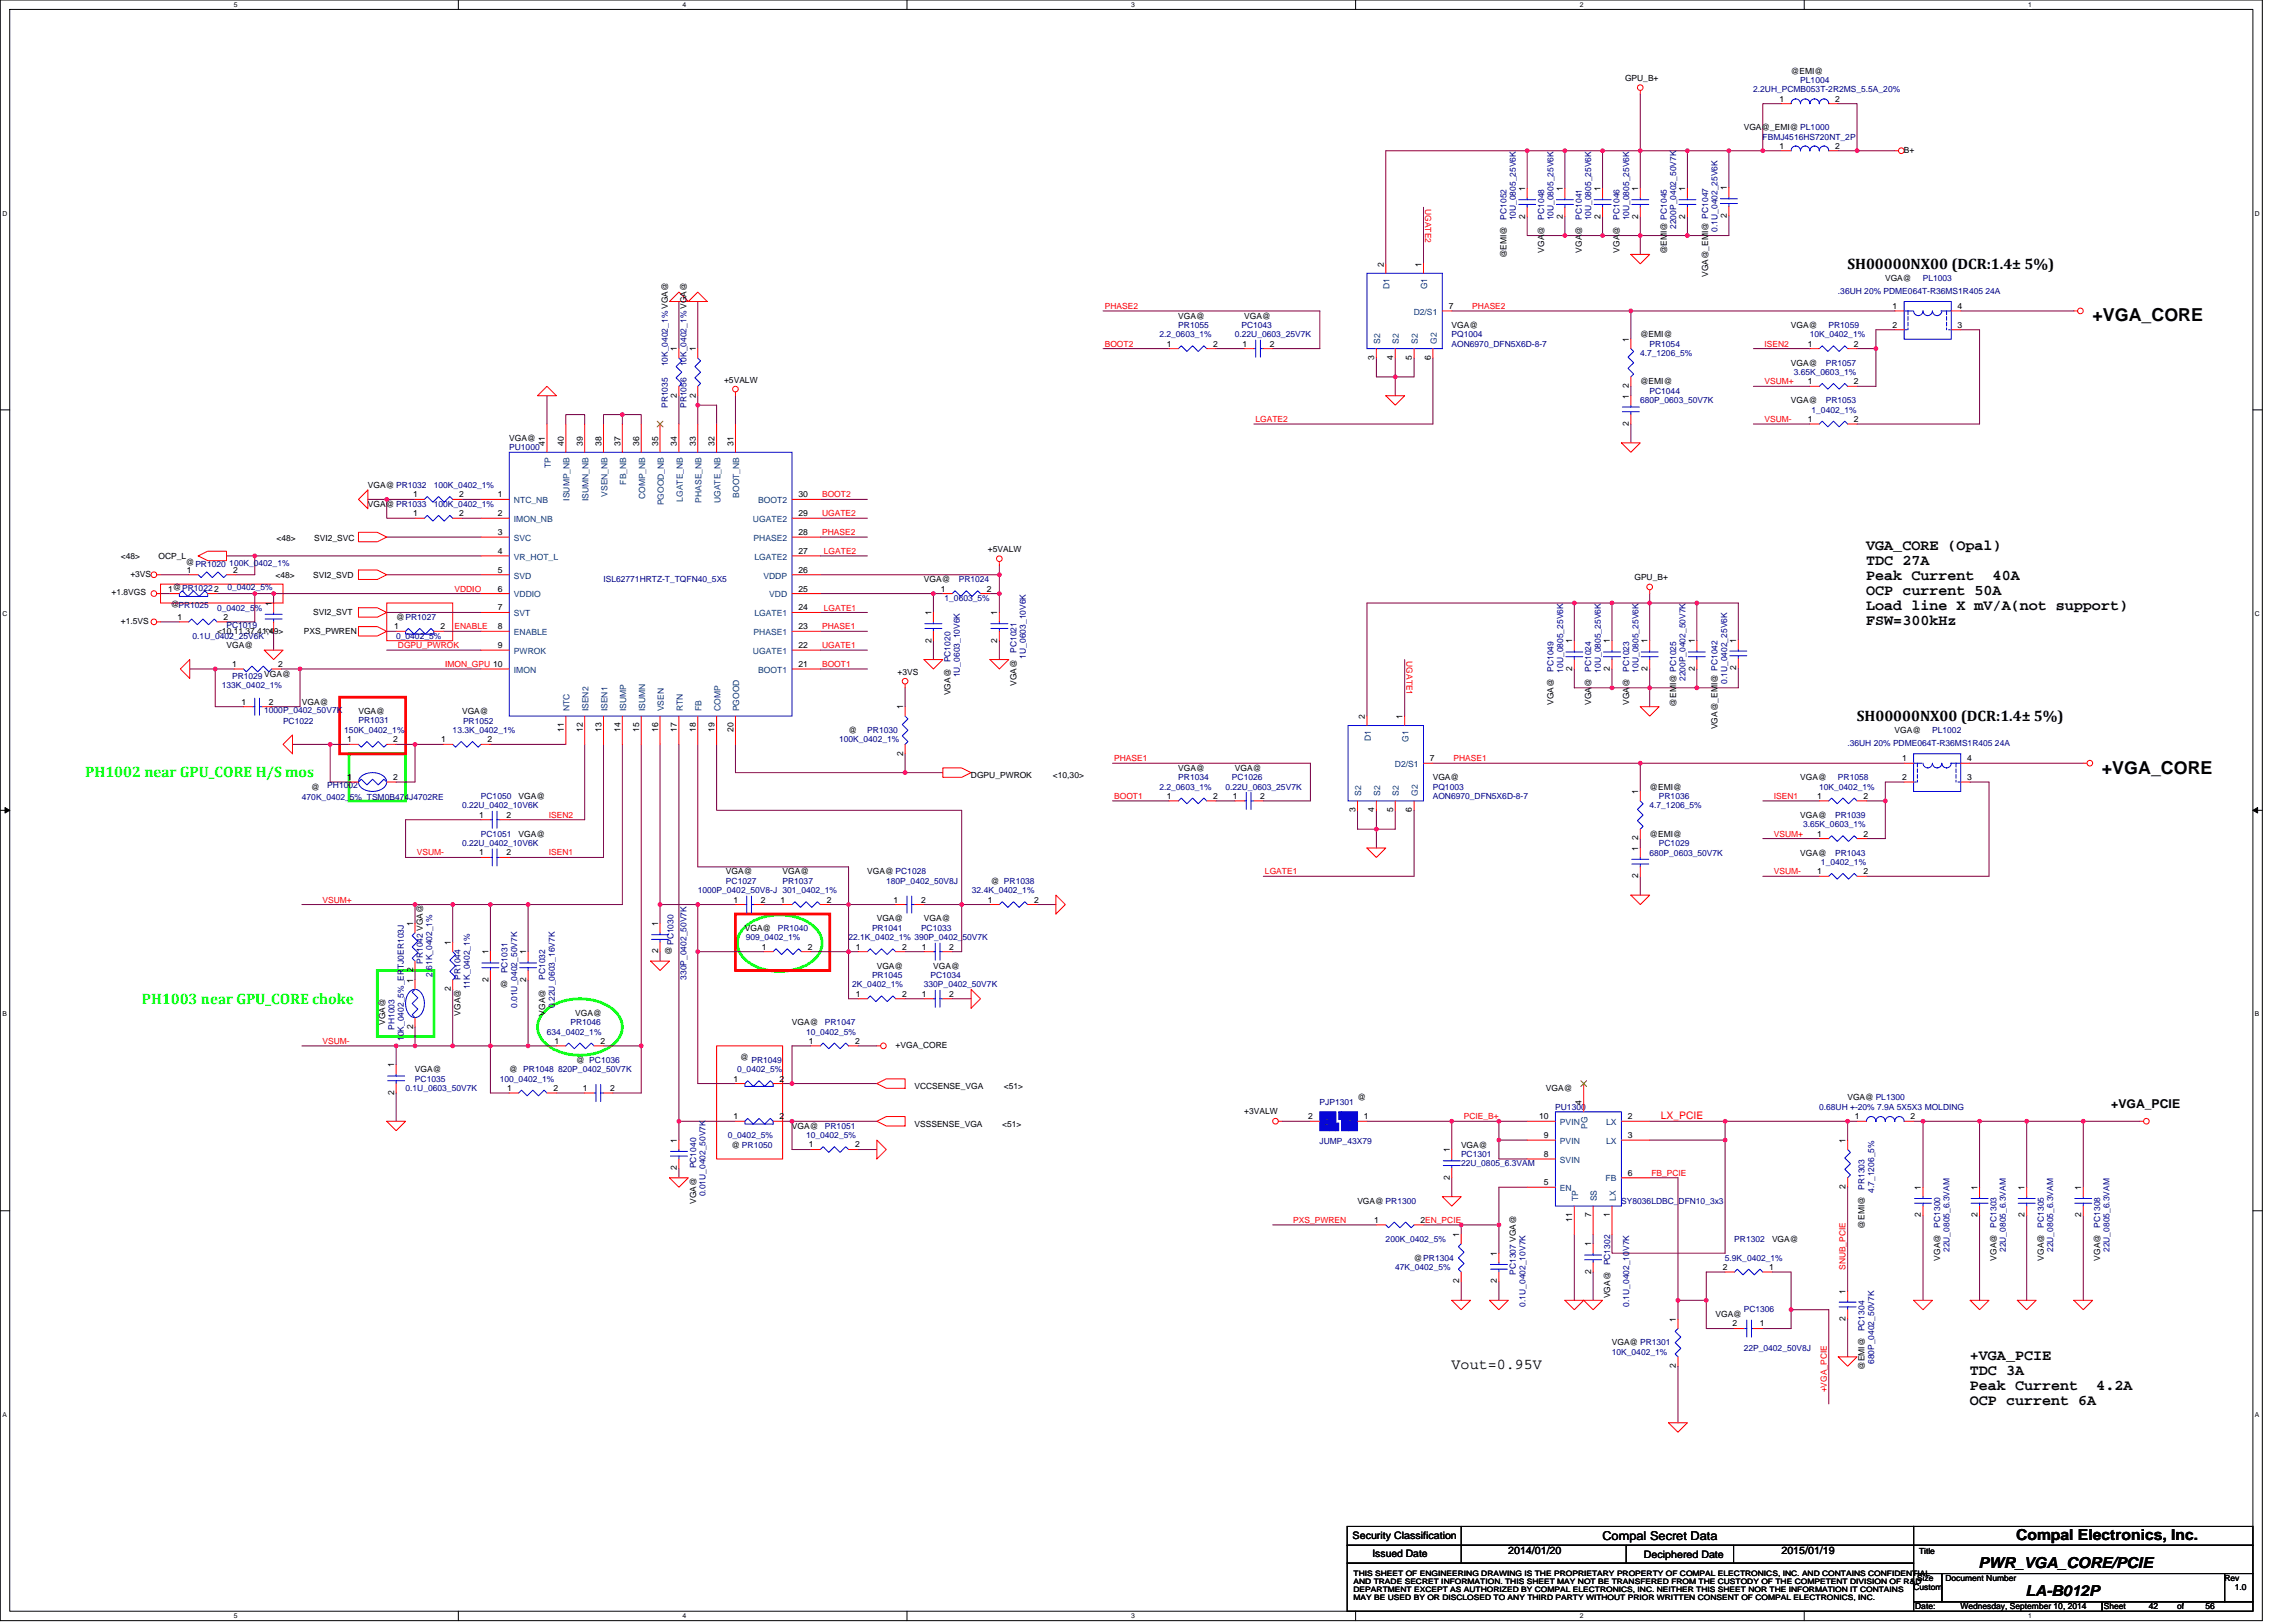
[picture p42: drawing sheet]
<svg xmlns="http://www.w3.org/2000/svg" width="297mm" height="210mm" viewBox="0 0 297 210" stroke-linecap="round" stroke-linejoin="round" font-family="sans-serif">
<defs><g id="words">
<g font-size="2.3">
<text x="270.7" y="41.6">+VGA_CORE</text>
<text x="271.9" y="100.1">+VGA_CORE</text>
</g>
<g font-size="1.9">
<text x="239" y="34.8">SH00000NX00 (DCR:1.4± 5%)</text>
<text x="241.4" y="71.1">VGA_CORE (Opal)</text>
<text x="241.4" y="73.1">TDC 27A</text>
<text x="241.4" y="75">Peak Current</text>
<text x="241.4" y="77">OCP current 50A</text>
<text x="257.8" y="75">40A</text>
<text x="241.4" y="78.9">Load line X mV/A(not support)</text>
<text x="241.4" y="80.9">FSW=300kHz</text>
<text x="240.2" y="93.3">SH00000NX00 (DCR:1.4± 5%)</text>
<text x="187.8" y="177.2">Vout=0.95V</text>
<text x="254.9" y="176">+VGA_PCIE</text>
<text x="254.9" y="177.9">TDC 3A</text>
<text x="254.9" y="179.9">Peak Current</text>
<text x="271.2" y="179.9">4.2A</text>
<text x="254.9" y="181.8">OCP current 6A</text>
<text x="256" y="202.9">PWR_VGA_CORE/PCIE</text>
<text x="260.8" y="199.3">Compal Electronics, Inc.</text>
<text x="262" y="206.6">LA-B012P</text>
</g>
<g font-size="1.9" fill="#0f0">
<text x="11" y="100.6">PH1002 near GPU_CORE H/S mos</text>
<text x="18.3" y="129.9">PH1003 near GPU_CORE choke</text>
</g>
<g font-size="1.6">
<text x="273.1" y="143.4">+VGA_PCIE</text>
<text x="207.3" y="199.3">Compal Secret Data</text>
</g>
<text font-size="1.3" fill="#f00" x="214.9" y="144.8">LX_PCIE</text>
<g font-size="1.3">
<text x="175" y="199.2">Security Classification</text>
<text x="177.6" y="201.5">Issued Date</text>
<text x="195.1" y="201.1">2014/01/20</text>
<text x="212.7" y="201.6">Deciphered Date</text>
<text x="230.5" y="201.1">2015/01/19</text>
</g>
<g font-size="1.1">
<text x="210.2" y="10.5">GPU_B+</text>
<text x="231.7" y="9.5">@EMI@</text>
<text x="225.6" y="16.8">VGA@_EMI@ PL1000</text>
<text x="230.2" y="13.2">1</text>
<text x="237.4" y="13.2">2</text>
<text x="230.2" y="19.3">1</text>
<text x="237.4" y="19.3">2</text>
<text x="246.3" y="19.8">B+</text>
<text x="197.3" y="28.3" transform="rotate(-90 197.3 28.3)">2</text>
<text x="197.3" y="24.8" transform="rotate(-90 197.3 24.8)">1</text>
<text x="202.2" y="28.3" transform="rotate(-90 202.2 28.3)">2</text>
<text x="202.2" y="24.8" transform="rotate(-90 202.2 24.8)">1</text>
<text x="207.1" y="28.3" transform="rotate(-90 207.1 28.3)">2</text>
<text x="207.1" y="24.8" transform="rotate(-90 207.1 24.8)">1</text>
<text x="211.9" y="28.3" transform="rotate(-90 211.9 28.3)">2</text>
<text x="211.9" y="24.8" transform="rotate(-90 211.9 24.8)">1</text>
<text x="218" y="28.3" transform="rotate(-90 218 28.3)">2</text>
<text x="218" y="24.8" transform="rotate(-90 218 24.8)">1</text>
<text x="223.4" y="28.2" transform="rotate(-90 223.4 28.2)">2</text>
<text x="223.4" y="24.6" transform="rotate(-90 223.4 24.6)">1</text>
<text x="179" y="34.5" transform="rotate(-90 179 34.5)">2</text>
<text x="183.9" y="34.5" transform="rotate(-90 183.9 34.5)">1</text>
<text x="194.9" y="33.4" transform="rotate(-90 194.9 33.4)">@EMI@</text>
<text x="199.8" y="32.7" transform="rotate(-90 199.8 32.7)">VGA@</text>
<text x="204.7" y="32.7" transform="rotate(-90 204.7 32.7)">VGA@</text>
<text x="209.5" y="32.7" transform="rotate(-90 209.5 32.7)">VGA@</text>
<text x="215.6" y="32.9" transform="rotate(-90 215.6 32.9)">@EMI@ PC1045</text>
<text x="221" y="35.8" transform="rotate(-90 221 35.8)">VGA@_EMI@ PC1047</text>
<text x="152.4" y="41.2">VGA@</text>
<text x="161" y="41.2">VGA@</text>
<text x="187.4" y="40">7</text>
<text x="243.9" y="36.3">VGA@</text>
<text x="244.9" y="40">1</text>
<text x="253.3" y="40">4</text>
<text x="87.6" y="45.5" transform="rotate(-90 87.6 45.5)">1</text>
<text x="90" y="45.5" transform="rotate(-90 90 45.5)">1</text>
<text x="151" y="44.9">1</text>
<text x="156.9" y="44.9">2</text>
<text x="160.7" y="44.9">1</text>
<text x="164.3" y="44.9">2</text>
<text x="177.8" y="46.6" transform="rotate(-90 177.8 46.6)">3</text>
<text x="180.2" y="46.6" transform="rotate(-90 180.2 46.6)">4</text>
<text x="182.7" y="46.6" transform="rotate(-90 182.7 46.6)">5</text>
<text x="185.1" y="46.6" transform="rotate(-90 185.1 46.6)">6</text>
<text x="187.8" y="42.4">VGA@</text>
<text x="210.7" y="44.3" transform="rotate(-90 210.7 44.3)">1</text>
<text x="212.2" y="43.7">@EMI@</text>
<text x="231.7" y="47.3">VGA@</text>
<text x="231.7" y="42.4">VGA@</text>
<text x="233.9" y="44.9">1</text>
<text x="239.9" y="44.9">2</text>
<text x="244.9" y="42.4">2</text>
<text x="253.3" y="42.4">3</text>
<text x="87.6" y="51.5" transform="rotate(-90 87.6 51.5)">2</text>
<text x="90" y="51.5" transform="rotate(-90 90 51.5)">2</text>
<text x="93.7" y="49.5">+5VALW</text>
<text x="210.7" y="51.6" transform="rotate(-90 210.7 51.6)">1</text>
<text x="210.7" y="50.2" transform="rotate(-90 210.7 50.2)">2</text>
<text x="212.2" y="49.8">@EMI@</text>
<text x="231.7" y="52.2">VGA@</text>
<text x="233.9" y="49.7">1</text>
<text x="239.9" y="49.7">2</text>
<text x="65.9" y="57.1">VGA@</text>
<text x="70.5" y="57.7" transform="rotate(-90 70.5 57.7)">41</text>
<text x="72.9" y="57.7" transform="rotate(-90 72.9 57.7)">40</text>
<text x="75.4" y="57.7" transform="rotate(-90 75.4 57.7)">39</text>
<text x="77.8" y="57.7" transform="rotate(-90 77.8 57.7)">38</text>
<text x="80.3" y="57.7" transform="rotate(-90 80.3 57.7)">37</text>
<text x="82.7" y="57.7" transform="rotate(-90 82.7 57.7)">36</text>
<text x="85.1" y="57.7" transform="rotate(-90 85.1 57.7)">35</text>
<text x="87.6" y="57.7" transform="rotate(-90 87.6 57.7)">34</text>
<text x="90" y="57.7" transform="rotate(-90 90 57.7)">33</text>
<text x="92.5" y="57.7" transform="rotate(-90 92.5 57.7)">32</text>
<text x="94.9" y="57.7" transform="rotate(-90 94.9 57.7)">31</text>
<text x="210.7" y="55.1" transform="rotate(-90 210.7 55.1)">2</text>
<text x="233.9" y="54.6">1</text>
<text x="239.9" y="54.6">2</text>
<text x="47.6" y="65.6">VGA@ PR1033</text>
<text x="47.6" y="63.2">VGA@ PR1032</text>
<text x="53.4" y="64.4">1</text>
<text x="59.4" y="64.4">2</text>
<text x="64.4" y="64.4">1</text>
<text x="103.3" y="64.4">30</text>
<text x="35.8" y="70">&lt;48&gt;</text>
<text x="40.6" y="70">SVI2_SVC</text>
<text x="53.4" y="66.8">1</text>
<text x="59.4" y="66.8">2</text>
<text x="64.4" y="66.8">2</text>
<text x="64.4" y="69.2">3</text>
<text x="64.4" y="71.7">4</text>
<text x="103.3" y="71.7">27</text>
<text x="103.3" y="66.8">29</text>
<text x="103.3" y="69.2">28</text>
<text x="127.8" y="71.5">+5VALW</text>
<text x="14.4" y="77.1">+1.8VGS</text>
<text x="15.6" y="72.3">&lt;48&gt;</text>
<text x="16.9" y="74.6">+3VS</text>
<text x="20.5" y="72.3">OCP_L</text>
<text x="21.7" y="76.6">1@PR10222</text>
<text x="24.1" y="73.2">@PR1020</text>
<text x="24.2" y="74.1">1</text>
<text x="30.2" y="74.1">2</text>
<text x="35.6" y="74.7">&lt;48&gt;</text>
<text x="40.5" y="74.7">SVI2_SVD</text>
<text x="64.4" y="74.1">5</text>
<text x="64.4" y="76.6">6</text>
<text x="103.3" y="76.6">25</text>
<text x="103.3" y="74.1">26</text>
<text x="119.5" y="75.4">VGA@</text>
<text x="121.7" y="76.6">1</text>
<text x="127.7" y="76.6">2</text>
<text x="211.4" y="75.1">GPU_B+</text>
<text x="15.6" y="80.7">+1.5VS</text>
<text x="22.1" y="78.5">@PR1025</text>
<text x="23" y="80.2">1</text>
<text x="28.1" y="82.1">&lt;10,11,37,41,49&gt;</text>
<text x="28.9" y="80.2">2</text>
<text x="29.3" y="83.9">VGA@</text>
<text x="35.1" y="81.9" transform="rotate(-90 35.1 81.9)">2</text>
<text x="35.1" y="78.4" transform="rotate(-90 35.1 78.4)">1</text>
<text x="39.3" y="82.1">PXS_PWREN</text>
<text x="40.5" y="79.6">SVI2_SVT</text>
<text x="51" y="81.4">1</text>
<text x="51.2" y="80.2">@PR1027</text>
<text x="57" y="81.4">2</text>
<text x="64.4" y="79">7</text>
<text x="64.4" y="83.9">9</text>
<text x="64.4" y="81.4">8</text>
<text x="103.3" y="79">24</text>
<text x="103.3" y="83.9">22</text>
<text x="103.3" y="81.4">23</text>
<text x="120.5" y="83.2" transform="rotate(-90 120.5 83.2)">2</text>
<text x="120.5" y="79.6" transform="rotate(-90 120.5 79.6)">1</text>
<text x="129" y="83.2" transform="rotate(-90 129 83.2)">2</text>
<text x="129" y="79.6" transform="rotate(-90 129 79.6)">1</text>
<text x="203.4" y="83.3" transform="rotate(-90 203.4 83.3)">1</text>
<text x="208.3" y="83.3" transform="rotate(-90 208.3 83.3)">1</text>
<text x="213.2" y="83.3" transform="rotate(-90 213.2 83.3)">1</text>
<text x="219.2" y="83.3" transform="rotate(-90 219.2 83.3)">1</text>
<text x="224.6" y="83.2" transform="rotate(-90 224.6 83.2)">1</text>
<text x="30" y="86.3">1</text>
<text x="34.2" y="87.5">VGA@</text>
<text x="36" y="86.3">2</text>
<text x="103.3" y="86.3">21</text>
<text x="116.1" y="87.3">+3VS</text>
<text x="123" y="90" transform="rotate(-90 123 90)">VGA@</text>
<text x="131.5" y="88.8" transform="rotate(-90 131.5 88.8)">VGA@</text>
<text x="203.4" y="86.8" transform="rotate(-90 203.4 86.8)">2</text>
<text x="208.3" y="86.8" transform="rotate(-90 208.3 86.8)">2</text>
<text x="213.2" y="86.8" transform="rotate(-90 213.2 86.8)">2</text>
<text x="219.2" y="86.8" transform="rotate(-90 219.2 86.8)">2</text>
<text x="224.6" y="86.7" transform="rotate(-90 224.6 86.7)">2</text>
<text x="31.2" y="91.2">1</text>
<text x="34.8" y="91.2">2</text>
<text x="39.1" y="91.2">VGA@</text>
<text x="46.4" y="92.4">VGA@</text>
<text x="59.8" y="92.4">VGA@</text>
<text x="72.9" y="94.7" transform="rotate(-90 72.9 94.7)">11</text>
<text x="75.4" y="94.7" transform="rotate(-90 75.4 94.7)">12</text>
<text x="77.8" y="94.7" transform="rotate(-90 77.8 94.7)">13</text>
<text x="80.3" y="94.7" transform="rotate(-90 80.3 94.7)">14</text>
<text x="82.7" y="94.7" transform="rotate(-90 82.7 94.7)">15</text>
<text x="85.1" y="94.7" transform="rotate(-90 85.1 94.7)">16</text>
<text x="87.6" y="94.7" transform="rotate(-90 87.6 94.7)">17</text>
<text x="90" y="94.7" transform="rotate(-90 90 94.7)">18</text>
<text x="92.5" y="94.7" transform="rotate(-90 92.5 94.7)">19</text>
<text x="94.9" y="94.7" transform="rotate(-90 94.9 94.7)">20</text>
<text x="109.8" y="94.9">@</text>
<text x="116.8" y="91.8" transform="rotate(-90 116.8 91.8)">1</text>
<text x="176.6" y="93" transform="rotate(-90 176.6 93)">2</text>
<text x="181.5" y="93" transform="rotate(-90 181.5 93)">1</text>
<text x="201" y="91.2" transform="rotate(-90 201 91.2)">VGA@</text>
<text x="205.9" y="91.2" transform="rotate(-90 205.9 91.2)">VGA@</text>
<text x="210.8" y="91.2" transform="rotate(-90 210.8 91.2)">VGA@</text>
<text x="216.8" y="91.4" transform="rotate(-90 216.8 91.4)">@EMI@ PC1025</text>
<text x="222.2" y="94.4" transform="rotate(-90 222.2 94.4)">VGA@_EMI@ PC1042</text>
<text x="245.1" y="94.9">VGA@</text>
<text x="44.9" y="96.1">1</text>
<text x="44.9" y="100.9">1</text>
<text x="50.9" y="96.1">2</text>
<text x="50.9" y="100.9">2</text>
<text x="57.1" y="96.1">1</text>
<text x="63.1" y="96.1">2</text>
<text x="116.8" y="97.8" transform="rotate(-90 116.8 97.8)">2</text>
<text x="125.6" y="100.7">DGPU_PWROK</text>
<text x="136.2" y="100.7">&lt;10,30&gt;</text>
<text x="152.4" y="99.7">VGA@</text>
<text x="159.8" y="99.7">VGA@</text>
<text x="185" y="98.5">7</text>
<text x="185.4" y="101">VGA@</text>
<text x="232.9" y="101">VGA@</text>
<text x="246.1" y="98.5">1</text>
<text x="246.1" y="100.9">2</text>
<text x="254.5" y="100.9">3</text>
<text x="254.5" y="98.5">4</text>
<text x="40.3" y="102.2">@</text>
<text x="62" y="105.8">1</text>
<text x="65.5" y="105.8">2</text>
<text x="67.1" y="103.4">VGA@</text>
<text x="151" y="103.4">1</text>
<text x="156.9" y="103.4">2</text>
<text x="159.5" y="103.4">1</text>
<text x="163" y="103.4">2</text>
<text x="175.4" y="105.1" transform="rotate(-90 175.4 105.1)">3</text>
<text x="177.8" y="105.1" transform="rotate(-90 177.8 105.1)">4</text>
<text x="180.2" y="105.1" transform="rotate(-90 180.2 105.1)">5</text>
<text x="182.7" y="105.1" transform="rotate(-90 182.7 105.1)">6</text>
<text x="211.9" y="102.8" transform="rotate(-90 211.9 102.8)">1</text>
<text x="213.4" y="102.2">@EMI@</text>
<text x="232.9" y="105.8">VGA@</text>
<text x="235.1" y="103.4">1</text>
<text x="241.1" y="103.4">2</text>
<text x="62" y="110.7">1</text>
<text x="65.5" y="110.7">2</text>
<text x="67.1" y="108.3">VGA@</text>
<text x="93.9" y="113.2">VGA@</text>
<text x="101.2" y="113.2">VGA@</text>
<text x="112.2" y="113.2">VGA@ PC1028</text>
<text x="211.9" y="113.6" transform="rotate(-90 211.9 113.6)">2</text>
<text x="211.9" y="110.1" transform="rotate(-90 211.9 110.1)">1</text>
<text x="211.9" y="108.8" transform="rotate(-90 211.9 108.8)">2</text>
<text x="213.4" y="108.3">@EMI@</text>
<text x="232.9" y="110.7">VGA@</text>
<text x="235.1" y="108.3">1</text>
<text x="235.1" y="113.1">1</text>
<text x="241.1" y="108.3">2</text>
<text x="241.1" y="113.1">2</text>
<text x="53.4" y="119.8" transform="rotate(-90 53.4 119.8)">1</text>
<text x="85.1" y="119.8" transform="rotate(-90 85.1 119.8)">1</text>
<text x="94.9" y="116.8">1</text>
<text x="98.4" y="116.8">2</text>
<text x="101" y="116.8">1</text>
<text x="107" y="116.8">2</text>
<text x="113.4" y="119.2">VGA@</text>
<text x="115.6" y="116.8">1</text>
<text x="119.2" y="116.8">2</text>
<text x="119.5" y="119.2">VGA@</text>
<text x="127.8" y="116.8">1</text>
<text x="128.2" y="114.4">@ PR1038</text>
<text x="133.8" y="116.8">2</text>
<text x="53.4" y="125.8" transform="rotate(-90 53.4 125.8)">2</text>
<text x="58.3" y="122.3" transform="rotate(-90 58.3 122.3)">1</text>
<text x="63.2" y="123.5" transform="rotate(-90 63.2 123.5)">1</text>
<text x="68.1" y="123.5" transform="rotate(-90 68.1 123.5)">1</text>
<text x="85.1" y="123.4" transform="rotate(-90 85.1 123.4)">2</text>
<text x="86.9" y="123.6" transform="rotate(-90 86.9 123.6)">@ PC1030</text>
<text x="96.4" y="120.5">VGA@</text>
<text x="98.5" y="122.9">1</text>
<text x="104.5" y="122.9">2</text>
<text x="110.7" y="122.9">1</text>
<text x="113.4" y="125.3">VGA@</text>
<text x="116.7" y="122.9">2</text>
<text x="119.3" y="122.9">1</text>
<text x="120.7" y="125.3">VGA@</text>
<text x="122.8" y="122.9">2</text>
<text x="53.4" y="127.2" transform="rotate(-90 53.4 127.2)">1</text>
<text x="58.3" y="128.3" transform="rotate(-90 58.3 128.3)">2</text>
<text x="59.6" y="131.4" transform="rotate(-90 59.6 131.4)">VGA@</text>
<text x="63.2" y="127" transform="rotate(-90 63.2 127)">2</text>
<text x="64.7" y="127.8">@</text>
<text x="68.1" y="127" transform="rotate(-90 68.1 127)">2</text>
<text x="70.5" y="131.4" transform="rotate(-90 70.5 131.4)">VGA@</text>
<text x="74.4" y="131.4">VGA@</text>
<text x="110.7" y="129">1</text>
<text x="116.7" y="129">2</text>
<text x="119.3" y="129">1</text>
<text x="122.8" y="129">2</text>
<text x="49.8" y="132.7" transform="rotate(-90 49.8 132.7)">VGA@</text>
<text x="53.4" y="133.1" transform="rotate(-90 53.4 133.1)">2</text>
<text x="71.7" y="135.1">1</text>
<text x="74.5" y="137.5">@ PC1036</text>
<text x="77.7" y="135.1">2</text>
<text x="95.7" y="137.2">@</text>
<text x="102.5" y="132.7">VGA@</text>
<text x="104.6" y="135.1">1</text>
<text x="110.6" y="135.1">2</text>
<text x="115.9" y="135.6">+VGA_CORE</text>
<text x="51" y="141.7" transform="rotate(-90 51 141.7)">2</text>
<text x="51" y="138.1" transform="rotate(-90 51 138.1)">1</text>
<text x="53.7" y="138.8">VGA@</text>
<text x="65.6" y="141.2">1</text>
<text x="65.9" y="138.8">@ PR1048</text>
<text x="71.6" y="141.2">2</text>
<text x="75.4" y="141.2">1</text>
<text x="78.9" y="141.2">2</text>
<text x="94.9" y="140">1</text>
<text x="100.9" y="140">2</text>
<text x="118.3" y="141">VCCSENSE_VGA</text>
<text x="129.9" y="141">&lt;51&gt;</text>
<text x="175.6" y="142.4">@</text>
<text x="200" y="141.2">VGA@</text>
<text x="204.6" y="143" transform="rotate(-90 204.6 143)">4</text>
<text x="239" y="142.4">VGA@ PL1300</text>
<text x="87.6" y="147.9" transform="rotate(-90 87.6 147.9)">1</text>
<text x="94.6" y="148.5">@ PR1050</text>
<text x="94.9" y="144.8">1</text>
<text x="100.9" y="144.8">2</text>
<text x="102.5" y="146.1">VGA@</text>
<text x="104.6" y="148.5">1</text>
<text x="110.6" y="148.5">2</text>
<text x="118.3" y="145.8">VSSSENSE_VGA</text>
<text x="129.6" y="145.8">&lt;51&gt;</text>
<text x="161" y="144.1">+3VALW</text>
<text x="169.3" y="144.8">2</text>
<text x="176.5" y="144.8">1</text>
<text x="187.5" y="149.1" transform="rotate(-90 187.5 149.1)">1</text>
<text x="189" y="148.5">VGA@</text>
<text x="199.1" y="144.8">10</text>
<text x="199.7" y="149.7">8</text>
<text x="199.7" y="147.3">9</text>
<text x="210.6" y="147.3">3</text>
<text x="210.6" y="144.8">2</text>
<text x="238.8" y="147.9" transform="rotate(-90 238.8 147.9)">1</text>
<text x="240" y="144.8">1</text>
<text x="247.2" y="144.8">2</text>
<text x="87.6" y="151.4" transform="rotate(-90 87.6 151.4)">2</text>
<text x="90" y="155.8" transform="rotate(-90 90 155.8)">VGA@</text>
<text x="175.6" y="155.8">VGA@ PR1300</text>
<text x="187.5" y="152.6" transform="rotate(-90 187.5 152.6)">2</text>
<text x="199.7" y="153.4">5</text>
<text x="210.6" y="152.2">6</text>
<text x="238.8" y="153.9" transform="rotate(-90 238.8 153.9)">2</text>
<text x="248.5" y="154" transform="rotate(-90 248.5 154)">1</text>
<text x="255.8" y="154" transform="rotate(-90 255.8 154)">1</text>
<text x="261.9" y="154" transform="rotate(-90 261.9 154)">1</text>
<text x="269.2" y="154" transform="rotate(-90 269.2 154)">1</text>
<text x="177.8" y="158.2">1</text>
<text x="183.8" y="158.2">2EN_PCIE</text>
<text x="188.8" y="160.1" transform="rotate(-90 188.8 160.1)">1</text>
<text x="203.4" y="158.1" transform="rotate(-90 203.4 158.1)">11</text>
<text x="205.8" y="161.3" transform="rotate(-90 205.8 161.3)">1</text>
<text x="205.8" y="157.5" transform="rotate(-90 205.8 157.5)">7</text>
<text x="208.3" y="157.5" transform="rotate(-90 208.3 157.5)">1</text>
<text x="229.2" y="160.7">VGA@</text>
<text x="241.2" y="159" transform="rotate(-90 241.2 159)">@EMI@</text>
<text x="248.5" y="157.5" transform="rotate(-90 248.5 157.5)">2</text>
<text x="255.8" y="157.5" transform="rotate(-90 255.8 157.5)">2</text>
<text x="261.9" y="157.5" transform="rotate(-90 261.9 157.5)">2</text>
<text x="269.2" y="157.5" transform="rotate(-90 269.2 157.5)">2</text>
<text x="182.9" y="163.1">@PR1304</text>
<text x="188.8" y="166.1" transform="rotate(-90 188.8 166.1)">2</text>
<text x="193.6" y="166.1" transform="rotate(-90 193.6 166.1)">2</text>
<text x="193.6" y="162.5" transform="rotate(-90 193.6 162.5)">1</text>
<text x="205.8" y="164.8" transform="rotate(-90 205.8 164.8)">2</text>
<text x="222.9" y="164.3">2</text>
<text x="228.9" y="164.3">1</text>
<text x="238.8" y="167.4" transform="rotate(-90 238.8 167.4)">1</text>
<text x="251" y="163.1" transform="rotate(-90 251 163.1)">VGA@</text>
<text x="258.3" y="163.1" transform="rotate(-90 258.3 163.1)">VGA@</text>
<text x="264.4" y="163.1" transform="rotate(-90 264.4 163.1)">VGA@</text>
<text x="271.7" y="163.1" transform="rotate(-90 271.7 163.1)">VGA@</text>
<text x="208.3" y="168" transform="rotate(-90 208.3 168)">VGA@</text>
<text x="216.8" y="171.1" transform="rotate(-90 216.8 171.1)">1</text>
<text x="221.9" y="170.5">VGA@</text>
<text x="224.1" y="171.7">2</text>
<text x="227.7" y="171.7">1</text>
<text x="238.8" y="170.9" transform="rotate(-90 238.8 170.9)">2</text>
<text x="208.5" y="174.1">VGA@ PR1301</text>
<text x="216.8" y="177" transform="rotate(-90 216.8 177)">2</text>
<text x="241.2" y="177.3" transform="rotate(-90 241.2 177.3)">@EMI@</text>
<text x="248.3" y="201.1">Title</text>
<text x="247.5" y="205.8">Custom</text>
<text x="247.8" y="208.2">Date:</text>
<text x="248" y="204.6">Size</text>
<text x="251.7" y="204.6">Document Number</text>
<text x="253.6" y="208.2">Wednesday, September 10, 2014</text>
<text x="272.2" y="208.2">Sheet</text>
<text x="278" y="208.2">42</text>
<text x="281.7" y="208.2">of</text>
<text x="285.3" y="208.2">56</text>
<text x="287.8" y="204.6">Rev</text>
<text x="289.1" y="205.8">1.0</text>
</g>
<g font-size="1.1" fill="#000080">
<text x="226.8" y="12">2.2UH_PCMB053T-2R2MS_5.5A_20%</text>
<text x="232.9" y="10.7">PL1004</text>
<text x="228" y="18.1">FBMJ4516HS720NT_2P</text>
<text x="194.9" y="28.4" transform="rotate(-90 194.9 28.4)">PC1052</text>
<text x="196.1" y="28.5" transform="rotate(-90 196.1 28.5)">10U_0805_25V6K</text>
<text x="199.8" y="28.4" transform="rotate(-90 199.8 28.4)">PC1048</text>
<text x="201" y="28.5" transform="rotate(-90 201 28.5)">10U_0805_25V6K</text>
<text x="204.7" y="28.4" transform="rotate(-90 204.7 28.4)">PC1041</text>
<text x="205.9" y="28.5" transform="rotate(-90 205.9 28.5)">10U_0805_25V6K</text>
<text x="209.5" y="28.4" transform="rotate(-90 209.5 28.4)">PC1046</text>
<text x="210.8" y="28.5" transform="rotate(-90 210.8 28.5)">10U_0805_25V6K</text>
<text x="216.8" y="29.6" transform="rotate(-90 216.8 29.6)">2200P_0402_50V7K</text>
<text x="222.2" y="30" transform="rotate(-90 222.2 30)">0.1U_0402_25V6K</text>
<text x="237.8" y="38">.36UH 20% PDME064T-R36MS1R405 24A</text>
<text x="248.8" y="36.3">PL1003</text>
<text x="86.4" y="47.4" transform="rotate(-90 86.4 47.4)">10K_0402_1% VGA@</text>
<text x="88.8" y="47.4" transform="rotate(-90 88.8 47.4)">10K_0402_1% VGA@</text>
<text x="150" y="43.7">2.2_0603_1%</text>
<text x="152.4" y="42.4">PR1055</text>
<text x="159.8" y="43.7">0.22U_0603_25V7K</text>
<text x="160.6" y="42.4">PC1043</text>
<text x="187.8" y="44.9">AON6970_DFN5X6D-8-7</text>
<text x="187.8" y="43.7">PQ1004</text>
<text x="212.2" y="46.1">4.7_1206_5%</text>
<text x="213.4" y="44.9">PR1054</text>
<text x="234.1" y="43.7">10K_0402_1%</text>
<text x="236.2" y="47.3">PR1057</text>
<text x="236.6" y="42.4">PR1059</text>
<text x="86.4" y="52.8" transform="rotate(-90 86.4 52.8)">PR1035</text>
<text x="88.8" y="52.8" transform="rotate(-90 88.8 52.8)">PR1056</text>
<text x="212.2" y="52.2">680P_0603_50V7K</text>
<text x="213.4" y="51">PC1044</text>
<text x="232.1" y="48.5">3.65K_0603_1%</text>
<text x="234.4" y="53.4">1_0402_1%</text>
<text x="236.2" y="52.2">PR1053</text>
<text x="65.9" y="58.3">PU1000</text>
<text x="56.1" y="65.6">100K_0402_1%</text>
<text x="56.1" y="63.2">100K_0402_1%</text>
<text x="29.4" y="76.3">0_0402_5%</text>
<text x="29.7" y="73.3">100K_0402_1%</text>
<text x="78.1" y="75.4">ISL62771HRTZ-T_TQFN40_5X5</text>
<text x="122.2" y="77.8">1_0603_5%</text>
<text x="124" y="75.4">PR1024</text>
<text x="24.9" y="82.7">0.1U_0402_25V6K</text>
<text x="28.1" y="79">0_0402_5%</text>
<text x="29.3" y="81.3">PC1019</text>
<text x="51.2" y="82.7">0_0402_5%</text>
<text x="28.7" y="89">133K_0402_1%</text>
<text x="30" y="87.9">PR1029</text>
<text x="123" y="85.7" transform="rotate(-90 123 85.7)">PC1020</text>
<text x="124.2" y="87.7" transform="rotate(-90 124.2 87.7)">1U_0603_10V6K</text>
<text x="131.5" y="84.5" transform="rotate(-90 131.5 84.5)">PC1021</text>
<text x="132.7" y="85.2" transform="rotate(-90 132.7 85.2)">1U_0603_10V6K</text>
<text x="201" y="86.9" transform="rotate(-90 201 86.9)">PC1049</text>
<text x="202.2" y="87.1" transform="rotate(-90 202.2 87.1)">10U_0805_25V6K</text>
<text x="205.9" y="86.9" transform="rotate(-90 205.9 86.9)">PC1024</text>
<text x="207.1" y="87.1" transform="rotate(-90 207.1 87.1)">10U_0805_25V6K</text>
<text x="210.8" y="86.9" transform="rotate(-90 210.8 86.9)">PC1023</text>
<text x="212" y="87.1" transform="rotate(-90 212 87.1)">10U_0805_25V6K</text>
<text x="218.1" y="88.2" transform="rotate(-90 218.1 88.2)">2200P_0402_50V7K</text>
<text x="223.4" y="88.5" transform="rotate(-90 223.4 88.5)">0.1U_0402_25V6K</text>
<text x="34.2" y="92.3">1000P_0402_50V7K</text>
<text x="36.6" y="93.6">PC1022</text>
<text x="44.5" y="94.9">150K_0402_1%</text>
<text x="46.4" y="93.5">PR1031</text>
<text x="58.6" y="94.9">13.3K_0402_1%</text>
<text x="59.9" y="93.6">PR1052</text>
<text x="112.2" y="94.9">PR1030</text>
<text x="250" y="94.9">PL1002</text>
<text x="42.3" y="101.9">PH1002</text>
<text x="108.5" y="96.1">100K_0402_1%</text>
<text x="152.4" y="101">PR1034</text>
<text x="159.4" y="101">PC1026</text>
<text x="237.8" y="101">PR1058</text>
<text x="239" y="96.6">.36UH 20% PDME064T-R36MS1R405 24A</text>
<text x="39.1" y="103.5">470K_0402_5%_TSM0B474J4702RE</text>
<text x="59.8" y="104.6">0.22U_0402_10V6K</text>
<text x="62.2" y="103.4">PC1050</text>
<text x="150" y="102.2">2.2_0603_1%</text>
<text x="158.5" y="102.2">0.22U_0603_25V7K</text>
<text x="185.4" y="103.4">AON6970_DFN5X6D-8-7</text>
<text x="185.4" y="102.2">PQ1003</text>
<text x="213.4" y="104.6">4.7_1206_5%</text>
<text x="214.6" y="103.4">PR1036</text>
<text x="233.3" y="107.1">3.65K_0603_1%</text>
<text x="235.3" y="102.2">10K_0402_1%</text>
<text x="237.4" y="105.8">PR1039</text>
<text x="59.8" y="109.5">0.22U_0402_10V6K</text>
<text x="62.2" y="108.3">PC1051</text>
<text x="213.4" y="110.7">680P_0603_50V7K</text>
<text x="214.6" y="109.5">PC1029</text>
<text x="235.6" y="111.9">1_0402_1%</text>
<text x="237.4" y="110.7">PR1043</text>
<text x="90.3" y="115.6">1000P_0402_50V8-J 301_0402_1%</text>
<text x="93.9" y="114.4">PC1027</text>
<text x="101.2" y="114.4">PR1037</text>
<text x="114.6" y="114.4">180P_0402_50V8J</text>
<text x="125.7" y="115.6">32.4K_0402_1%</text>
<text x="54.7" y="124.7" transform="rotate(-90 54.7 124.7)">PR1042 VGA@</text>
<text x="65.7" y="125.9" transform="rotate(-90 65.7 125.9)">PC1031</text>
<text x="96.5" y="121.7">909_0402_1%</text>
<text x="100.6" y="120.5">PR1040</text>
<text x="109.8" y="121.7">22.1K_0402_1% 390P_0402_50V7K</text>
<text x="112.8" y="120.5">PR1041</text>
<text x="119.2" y="120.5">PC1033</text>
<text x="55.9" y="126.4" transform="rotate(-90 55.9 126.4)">2.61K_0402_1%</text>
<text x="59.6" y="126.8" transform="rotate(-90 59.6 126.8)">PR1044</text>
<text x="60.8" y="128" transform="rotate(-90 60.8 128)">11K_0402_1%</text>
<text x="66.9" y="130.5" transform="rotate(-90 66.9 130.5)">0.01U_0402_50V7K</text>
<text x="70.5" y="126.8" transform="rotate(-90 70.5 126.8)">PC1032</text>
<text x="71.8" y="130.5" transform="rotate(-90 71.8 130.5)">0.22U_0603_16V7K</text>
<text x="88.8" y="126.8" transform="rotate(-90 88.8 126.8)">330P_0402_50V7K</text>
<text x="110.3" y="127.8">2K_0402_1%</text>
<text x="112.8" y="126.6">PR1045</text>
<text x="119.5" y="127.8">330P_0402_50V7K</text>
<text x="120.4" y="126.6">PC1034</text>
<text x="51" y="133.3" transform="rotate(-90 51 133.3)">PH1003</text>
<text x="52.3" y="134.7" transform="rotate(-90 52.3 134.7)">10K_0402_5%_ERTJ0ER103J</text>
<text x="70.8" y="133.9">634_0402_1%</text>
<text x="73.8" y="132.7">PR1046</text>
<text x="97.2" y="137.5">PR1049</text>
<text x="104.3" y="133.9">10_0402_5%</text>
<text x="106.7" y="132.7">PR1047</text>
<text x="52.5" y="141.2">0.1U_0603_50V7K</text>
<text x="53.7" y="140">PC1035</text>
<text x="64.7" y="140">100_0402_1%</text>
<text x="72.2" y="138.8">820P_0402_50V7K</text>
<text x="95.4" y="138.8">0_0402_5%</text>
<text x="170.7" y="143">PJP1301</text>
<text x="201.2" y="143.6">PU1300</text>
<text x="235.3" y="143.6">0.68UH +-20% 7.9A 5X5X3 MOLDING</text>
<text x="94.2" y="147.3">0_0402_5%</text>
<text x="104.3" y="147.3">10_0402_5%</text>
<text x="106.7" y="146.1">PR1051</text>
<text x="170.7" y="148">JUMP_43X79</text>
<text x="189" y="149.7">PC1301</text>
<text x="90" y="151.2" transform="rotate(-90 90 151.2)">PC1040</text>
<text x="91.3" y="154.8" transform="rotate(-90 91.3 154.8)">0.01U_0402_50V7K</text>
<text x="189" y="150.9">22U_0805_6.3VAM</text>
<text x="209.7" y="155.8">SY8036LDBC_DFN10_3x3</text>
<text x="241.2" y="154" transform="rotate(-90 241.2 154)">PR1303</text>
<text x="242.5" y="154.3" transform="rotate(-90 242.5 154.3)">4.7_1206_5%</text>
<text x="179.3" y="160.7">200K_0402_5%</text>
<text x="224.4" y="160.7">PR1302</text>
<text x="251" y="158.9" transform="rotate(-90 251 158.9)">PC1300</text>
<text x="258.3" y="158.9" transform="rotate(-90 258.3 158.9)">PC1303</text>
<text x="264.4" y="158.9" transform="rotate(-90 264.4 158.9)">PC1305</text>
<text x="271.7" y="158.9" transform="rotate(-90 271.7 158.9)">PC1308</text>
<text x="180.5" y="164.4">47K_0402_5%</text>
<text x="196.1" y="165" transform="rotate(-90 196.1 165)">PC1307 VGA@</text>
<text x="208.3" y="163.7" transform="rotate(-90 208.3 163.7)">PC1302</text>
<text x="223.2" y="163.1">5.9K_0402_1%</text>
<text x="252.2" y="162" transform="rotate(-90 252.2 162)">22U_0805_6.3VAM</text>
<text x="259.5" y="162" transform="rotate(-90 259.5 162)">22U_0805_6.3VAM</text>
<text x="265.6" y="162" transform="rotate(-90 265.6 162)">22U_0805_6.3VAM</text>
<text x="272.9" y="162" transform="rotate(-90 272.9 162)">22U_0805_6.3VAM</text>
<text x="197.3" y="169.1" transform="rotate(-90 197.3 169.1)">0.1U_0402_10V7K</text>
<text x="210.8" y="169.1" transform="rotate(-90 210.8 169.1)">0.1U_0402_10V7K</text>
<text x="225.6" y="169.8">PC1306</text>
<text x="241.2" y="172.3" transform="rotate(-90 241.2 172.3)">PC1304</text>
<text x="208.5" y="175.3">10K_0402_1%</text>
<text x="225.6" y="174.8">22P_0402_50V8J</text>
<text x="242.5" y="176.5" transform="rotate(-90 242.5 176.5)">680P_0402_50V7K</text>
</g>
<g font-size="1.1" fill="#f00">
<text x="184.4" y="27.1" transform="rotate(90 184.4 27.1)">UGATE2</text>
<text x="142.9" y="40">PHASE2</text>
<text x="190.5" y="40">PHASE2</text>
<text x="142.9" y="44.9">BOOT2</text>
<text x="228.3" y="44.9">ISEN2</text>
<text x="228.3" y="49.7">VSUM+</text>
<text x="162.4" y="54.6">LGATE2</text>
<text x="228.3" y="54.6">VSUM-</text>
<text x="106.4" y="64.4">BOOT2</text>
<text x="106.4" y="69.3">PHASE2</text>
<text x="106.4" y="66.8">UGATE2</text>
<text x="106.6" y="71.7">LGATE2</text>
<text x="58.8" y="76.6">VDDIO</text>
<text x="51.5" y="83.9">DGPU_PWROK</text>
<text x="58.8" y="81.4">ENABLE</text>
<text x="106.4" y="81.4">PHASE1</text>
<text x="106.4" y="83.9">UGATE1</text>
<text x="106.6" y="79">LGATE1</text>
<text x="57.6" y="86.3">IMON_GPU 10</text>
<text x="106.4" y="86.3">BOOT1</text>
<text x="181.9" y="85.6" transform="rotate(90 181.9 85.6)">UGATE1</text>
<text x="144.1" y="98.5">PHASE1</text>
<text x="188" y="98.5">PHASE1</text>
<text x="71" y="105.8">ISEN2</text>
<text x="144.1" y="103.4">BOOT1</text>
<text x="229.5" y="103.4">ISEN1</text>
<text x="53.9" y="110.7">VSUM-</text>
<text x="71" y="110.7">ISEN1</text>
<text x="163.7" y="113.1">LGATE1</text>
<text x="229.5" y="108.3">VSUM+</text>
<text x="229.5" y="113.1">VSUM-</text>
<text x="41.7" y="116.8">VSUM+</text>
<text x="41.7" y="135.1">VSUM-</text>
<text x="189.4" y="144.8">PCIE_B+</text>
<text x="213.6" y="152.2">FB_PCIE</text>
<text x="167.3" y="158.3">PXS_PWREN</text>
<text x="238.8" y="164.4" transform="rotate(-90 238.8 164.4)">SNUB_PCIE</text>
<text x="236.3" y="180.2" transform="rotate(-90 236.3 180.2)">+VGA_PCIE</text>
</g>
<g font-size="1.1" fill="#004080">
<text x="179.8" y="37.4" transform="rotate(-90 179.8 37.4)">D1</text>
<text x="182.9" y="40.7">D2/S1</text>
<text x="184.6" y="37.4" transform="rotate(-90 184.6 37.4)">G1</text>
<text x="178.6" y="44.5" transform="rotate(-90 178.6 44.5)">S2</text>
<text x="181" y="44.5" transform="rotate(-90 181 44.5)">S2</text>
<text x="183.4" y="44.5" transform="rotate(-90 183.4 44.5)">S2</text>
<text x="185.9" y="44.5" transform="rotate(-90 185.9 44.5)">G2</text>
<text x="66.5" y="65.1">NTC_NB</text>
<text x="71.3" y="60.5" transform="rotate(-90 71.3 60.5)">TP</text>
<text x="73.7" y="64.8" transform="rotate(-90 73.7 64.8)">ISUMP_NB</text>
<text x="76.1" y="64.8" transform="rotate(-90 76.1 64.8)">ISUMN_NB</text>
<text x="78.6" y="64.3" transform="rotate(-90 78.6 64.3)">VSEN_NB</text>
<text x="81" y="62.7" transform="rotate(-90 81 62.7)">FB_NB</text>
<text x="83.5" y="64.6" transform="rotate(-90 83.5 64.6)">COMP_NB</text>
<text x="85.9" y="65.4" transform="rotate(-90 85.9 65.4)">PGOOD_NB</text>
<text x="88.3" y="64.9" transform="rotate(-90 88.3 64.9)">LGATE_NB</text>
<text x="90.8" y="65" transform="rotate(-90 90.8 65)">PHASE_NB</text>
<text x="93.2" y="65.1" transform="rotate(-90 93.2 65.1)">UGATE_NB</text>
<text x="95.6" y="64.4" transform="rotate(-90 95.6 64.4)">BOOT_NB</text>
<text x="98.1" y="65.1">BOOT2</text>
<text x="66.5" y="67.6">IMON_NB</text>
<text x="66.5" y="70">SVC</text>
<text x="97.4" y="67.6">UGATE2</text>
<text x="97.5" y="70">PHASE2</text>
<text x="66.5" y="72.4">VR_HOT_L</text>
<text x="66.5" y="74.9">SVD</text>
<text x="66.5" y="77.3">VDDIO</text>
<text x="97.6" y="72.4">LGATE2</text>
<text x="98.8" y="74.9">VDDP</text>
<text x="99.5" y="77.3">VDD</text>
<text x="66.5" y="79.7">SVT</text>
<text x="66.5" y="82.2">ENABLE</text>
<text x="97.5" y="82.2">PHASE1</text>
<text x="97.6" y="79.7">LGATE1</text>
<text x="66.5" y="87.1">IMON</text>
<text x="66.5" y="84.6">PWROK</text>
<text x="97.4" y="84.6">UGATE1</text>
<text x="98.1" y="87.1">BOOT1</text>
<text x="73.7" y="92" transform="rotate(-90 73.7 92)">NTC</text>
<text x="76.1" y="92" transform="rotate(-90 76.1 92)">ISEN2</text>
<text x="78.6" y="92" transform="rotate(-90 78.6 92)">ISEN1</text>
<text x="81" y="92" transform="rotate(-90 81 92)">ISUMP</text>
<text x="83.5" y="92" transform="rotate(-90 83.5 92)">ISUMN</text>
<text x="85.9" y="92" transform="rotate(-90 85.9 92)">VSEN</text>
<text x="88.3" y="92" transform="rotate(-90 88.3 92)">RTN</text>
<text x="90.8" y="92" transform="rotate(-90 90.8 92)">FB</text>
<text x="93.2" y="92" transform="rotate(-90 93.2 92)">COMP</text>
<text x="95.6" y="92" transform="rotate(-90 95.6 92)">PGOOD</text>
<text x="177.3" y="95.9" transform="rotate(-90 177.3 95.9)">D1</text>
<text x="182.2" y="96" transform="rotate(-90 182.2 96)">G1</text>
<text x="180.5" y="99.3">D2/S1</text>
<text x="176.1" y="103" transform="rotate(-90 176.1 103)">S2</text>
<text x="178.6" y="103" transform="rotate(-90 178.6 103)">S2</text>
<text x="181" y="103" transform="rotate(-90 181 103)">S2</text>
<text x="183.4" y="103" transform="rotate(-90 183.4 103)">G2</text>
<text x="171.3" y="145.6">2</text>
<text x="174.4" y="145.6">1</text>
<text x="201.8" y="145.6">PVIN</text>
<text x="201.8" y="148">PVIN</text>
<text x="205.4" y="146.1" transform="rotate(-90 205.4 146.1)">PG</text>
<text x="207.8" y="148">LX</text>
<text x="207.8" y="145.6">LX</text>
<text x="201.8" y="154.1">EN</text>
<text x="201.8" y="150.5">SVIN</text>
<text x="204.2" y="155.4" transform="rotate(-90 204.2 155.4)">TP</text>
<text x="206.6" y="155.4" transform="rotate(-90 206.6 155.4)">SS</text>
<text x="207.7" y="152.9">FB</text>
<text x="209" y="155.4" transform="rotate(-90 209 155.4)">LX</text>
</g>
<g font-size="1">
<text x="175.1" y="204">THIS SHEET OF ENGINEERING DRAWING IS THE PROPRIETARY PROPERTY OF COMPAL ELECTRONICS, INC. AND CONTAINS CONFIDENTIAL</text>
<text x="175.1" y="205">AND TRADE SECRET INFORMATION. THIS SHEET MAY NOT BE TRANSFERED FROM THE CUSTODY OF THE COMPETENT DIVISION OF R&amp;D</text>
<text x="175.1" y="206">DEPARTMENT EXCEPT AS AUTHORIZED BY COMPAL ELECTRONICS, INC. NEITHER THIS SHEET NOR THE INFORMATION IT CONTAINS</text>
<text x="175.1" y="207">MAY BE USED BY OR DISCLOSED TO ANY THIRD PARTY WITHOUT PRIOR WRITTEN CONSENT OF COMPAL ELECTRONICS, INC.</text>
</g>
<g font-size=".9">
<text x="30.3" y=".9">5</text>
<text x="88.3" y=".9">4</text>
<text x="146.3" y=".9">3</text>
<text x="204.4" y=".9">2</text>
<text x="262.4" y=".9">1</text>
<text x=".3" y="27.9">D</text>
<text x="291.7" y="27.9">D</text>
<text x=".3" y="79.7">C</text>
<text x="291.7" y="79.7">C</text>
<text x=".3" y="131.5">B</text>
<text x="291.7" y="131.5">B</text>
<text x=".3" y="183.4">A</text>
<text x="291.7" y="183.4">A</text>
<text x="30.3" y="209.4">5</text>
<text x="88.3" y="209.4">4</text>
<text x="146.3" y="209.4">3</text>
<text x="204.4" y="209.4">2</text>
<text x="262.4" y="209.4">1</text>
</g>
</g></defs>
<path d="M0 0h292.7v209.7h-292.7zM1.3 1.2h290.2v207.3h-290.2z" fill="none" stroke="#000" stroke-width=".13"/>
<g fill="#fff">
<path d="M30.3 .1h.5v1h-.5z"/>
<path d="M30.3 208.6h.5v1h-.5z"/>
</g>
<path d="M59.3 0v1.2M59.3 208.5v1.2" fill="none" stroke="#000" stroke-width=".13"/>
<g fill="#fff">
<path d="M88.3 .1h.5v1h-.5z"/>
<path d="M88.3 208.6h.5v1h-.5z"/>
</g>
<path d="M117.3 0v1.2M117.3 208.5v1.2" fill="none" stroke="#000" stroke-width=".13"/>
<g fill="#fff">
<path d="M146.4 .1h.4v1h-.4z"/>
<path d="M146.4 208.6h.4v1h-.4z"/>
</g>
<path d="M175.4 0v1.2M175.4 208.5v1.2" fill="none" stroke="#000" stroke-width=".13"/>
<g fill="#fff">
<path d="M204.4 .1h.5v1h-.5z"/>
<path d="M204.4 208.6h.5v1h-.5z"/>
</g>
<path d="M233.4 0v1.2M233.4 208.5v1.2" fill="none" stroke="#000" stroke-width=".13"/>
<g fill="#fff">
<path d="M262.4 .1h.5v1h-.5z"/>
<path d="M262.4 208.6h.5v1h-.5z"/>
<path d="M.3 27.1h.7v1h-.7z"/>
<path d="M291.8 27.1h.6v1h-.6z"/>
<path d="M.3 79h.7v.9h-.7z"/>
<path d="M291.8 79h.6v.9h-.6z"/>
</g>
<path d="M0 53h1.3M291.5 53h1.2" fill="none" stroke="#000" stroke-width=".13"/>
<g fill="#fff">
<path d="M.3 130.8h.6v1h-.6z"/>
<path d="M291.8 130.8h.5v1h-.5z"/>
</g>
<path d="M0 104.9h1.3M.6 104.5l.7 .4-.7 .3zM291.5 104.9h1.2M291.5 104.9l.6-.4v.7z" fill="none" stroke="#000" stroke-width=".13"/>
<path d="M.6 104.5l.7 .4-.7 .3zM291.5 104.9l.6-.4v.7z" fill="#000"/>
<g fill="#fff">
<path d="M.3 182.6h.6v1h-.6z"/>
<path d="M291.8 182.6h.5v1h-.5z"/>
</g>
<path d="M0 156.7h1.3M291.5 156.7h1.2" fill="none" stroke="#000" stroke-width=".13"/>
<path d="M45.2 97.5h7.3v6.1h-7.3zM70.3 131.1a7.1 7.1 0 0 1 7.5-1.4 3.7 3.7 0 0 1 2.7 3.2 3.7 3.7 0 0 1-2.7 3.2 7.5 7.5 0 0 1-7-.8 2.76 2.76 0 0 1-.5-4.2zM96.1 120.2a7.1 7.1 0 0 1 7.5-1.3 3.7 3.7 0 0 1 2.8 3.1 3.7 3.7 0 0 1-2.8 3.2 7.5 7.5 0 0 1-6.9-.8 2.76 2.76 0 0 1-.6-4.2z" fill="none" stroke="#0f0" stroke-width=".36"/>
<path d="M48.8 125.6h7.3v8.5h-7.3z" fill="none" stroke="#00ff40" stroke-width=".36"/>
<path d="M43.9 90.2h8.6v7.3h-8.6zM95.1 118.3h12.2v7.3h-12.2z" fill="none" stroke="#f00" stroke-width=".36"/>
<path d="M20.8 75.6h15.8v2.4h-15.8zM50 78h8.6v4.9h-8.6zM92.7 135.3h8.5v14.7h-8.5z" fill="none" stroke="#f00" stroke-width=".13"/>
<path d="M20.8 76.8h1.2M28.1 76.8h4.9v3.7h-3.7M53.7 132.9v2.4" fill="none" stroke="#800040" stroke-width=".13"/>
<circle cx="33" cy="76.8" r=".24" fill="#f0f"/>
<circle cx="33" cy="76.8" r=".24" fill="none" stroke="#f0f" stroke-width=".13"/>
<path d="M33 76.8h2.4M128.1 76.8h1.2" fill="none" stroke="#800040" stroke-width=".13"/>
<circle cx="129.3" cy="76.8" r=".24" fill="#f0f"/>
<circle cx="129.3" cy="76.8" r=".24" fill="none" stroke="#f0f" stroke-width=".13"/>
<path d="M24.5 86.6h3.3M27.8 91.5h3.7" fill="none" stroke="#800040" stroke-width=".13"/>
<circle cx="27.8" cy="86.6" r=".24" fill="#f0f"/>
<circle cx="27.8" cy="86.6" r=".24" fill="none" stroke="#f0f" stroke-width=".13"/>
<path d="M83 96.3v39" fill="none" stroke="#800040" stroke-width=".13"/>
<circle cx="83" cy="135.3" r=".24" fill="#f0f"/>
<circle cx="83" cy="135.3" r=".24" fill="none" stroke="#f0f" stroke-width=".13"/>
<path d="M106.1 76.8h14.7M35.2 91.5h3.6M51.3 135.3v2.5M58.6 135.3h4.8v6.1h2.5M68.3 135.3h3.7M78.1 135.3h4.9v6.1h-3.7M72 141.4h3.6" fill="none" stroke="#800040" stroke-width=".13"/>
<circle cx="120.8" cy="76.8" r=".24" fill="#f0f"/>
<circle cx="120.8" cy="76.8" r=".24" fill="none" stroke="#f0f" stroke-width=".13"/>
<path d="M57.3 81.7h4.9M212.2 98.8h34.1" fill="none" stroke="#800040" stroke-width=".13"/>
<circle cx="212.2" cy="98.8" r=".24" fill="#f0f"/>
<circle cx="212.2" cy="98.8" r=".24" fill="none" stroke="#f0f" stroke-width=".13"/>
<path d="M129.3 76.8v2.5M36.4 86.6h2.4v4.9M129.3 82.9v2.5M254.9 98.8h14.6" fill="none" stroke="#800040" stroke-width=".13"/>
<circle cx="38.8" cy="86.6" r=".24" fill="#f0f"/>
<circle cx="38.8" cy="86.6" r=".24" fill="none" stroke="#f0f" stroke-width=".13"/>
<path d="M27.8 86.6v4.9M63.4 96.3h9.8M85.4 96.3v20.8M246.3 101.2h-2.4v2.4M254.9 101.2h2.4v12.2M51.3 135.3h2.4M63.4 135.3h4.9" fill="none" stroke="#800040" stroke-width=".13"/>
<circle cx="85.4" cy="117.1" r=".24" fill="#f0f"/>
<circle cx="85.4" cy="117.1" r=".24" fill="none" stroke="#f0f" stroke-width=".13"/>
<path d="M53.7 135.3h4.9" fill="none" stroke="#800040" stroke-width=".13"/>
<circle cx="53.7" cy="135.3" r=".24" fill="#f0f"/>
<circle cx="53.7" cy="135.3" r=".24" fill="none" stroke="#f0f" stroke-width=".13"/>
<path d="M87.8 96.3v48.8M101.2 145.1h1.3" fill="none" stroke="#800040" stroke-width=".13"/>
<circle cx="87.8" cy="145.1" r=".24" fill="#f0f"/>
<circle cx="87.8" cy="145.1" r=".24" fill="none" stroke="#f0f" stroke-width=".13"/>
<g fill="none" stroke="#800040" stroke-width=".13">
<path d="M70.8 51.2v3.7M20.8 74.4h3.6M30.5 74.4h2.5M35.4 76.8v1.2M106.1 79.3h6.1M129.3 73.2v3.6M27.8 86.6h2.5M35.4 81.7v2.4M50 84.1h12.2M50 81.7h1.3M78.1 96.3v14.7h-12.2M106.1 81.7h6.1"/>
<path d="M106.1 84.1h6.1M106.1 86.6h6.1M185.4 98.8h26.8M163.4 113.4h19.5M39.1 135.3h12.2M51.3 141.4v3.7M101.2 140.2h1.3"/>
</g>
<circle cx="51.2" cy="135.3" r=".24" fill="#f0f"/>
<circle cx="51.2" cy="135.3" r=".24" fill="none" stroke="#f0f" stroke-width=".13"/>
<path d="M213.4 78v4.9M80.5 96.3v20.8M212.2 98.8v3.6M219.5 86.6v2.4M212.2 108.5v1.2M212.2 113.4v2.4" fill="none" stroke="#800040" stroke-width=".13"/>
<circle cx="213.4" cy="78" r=".24" fill="#f0f"/>
<circle cx="213.4" cy="78" r=".24" fill="none" stroke="#f0f" stroke-width=".13"/>
<path d="M208.5 86.6v2.4" fill="none" stroke="#800040" stroke-width=".13"/>
<circle cx="208.5" cy="89" r=".24" fill="#f0f"/>
<circle cx="208.5" cy="89" r=".24" fill="none" stroke="#f0f" stroke-width=".13"/>
<path d="M208.5 78v4.9" fill="none" stroke="#800040" stroke-width=".13"/>
<circle cx="208.5" cy="78" r=".24" fill="#f0f"/>
<circle cx="208.5" cy="78" r=".24" fill="none" stroke="#f0f" stroke-width=".13"/>
<path d="M213.4 89v2.5" fill="none" stroke="#800040" stroke-width=".13"/>
<circle cx="213.4" cy="89" r=".24" fill="#f0f"/>
<circle cx="213.4" cy="89" r=".24" fill="none" stroke="#f0f" stroke-width=".13"/>
<path d="M213.4 76.8v1.2M219.5 78h5.4M213.4 86.6v2.4h-4.9" fill="none" stroke="#800040" stroke-width=".13"/>
<circle cx="219.5" cy="78" r=".24" fill="#f0f"/>
<circle cx="219.5" cy="78" r=".24" fill="none" stroke="#f0f" stroke-width=".13"/>
<path d="M176.8 78v14.7M203.7 78h9.7M219.5 78v4.9M95.1 96.3v3.7M169.5 98.8v4.8h-6.1M219.5 89h5.4M143.9 103.6h7.3M157.3 103.6h2.5M228.1 108.5h7.3M228.1 113.4h7.3M241.5 108.5h2.4M241.5 113.4h15.8" fill="none" stroke="#800040" stroke-width=".13"/>
<circle cx="219.5" cy="89" r=".24" fill="#f0f"/>
<circle cx="219.5" cy="89" r=".24" fill="none" stroke="#f0f" stroke-width=".13"/>
<path d="M50 79.3h12.2M68.3 117.1h12.2M102.5 135.3v4.9" fill="none" stroke="#800040" stroke-width=".13"/>
<circle cx="68.3" cy="117.1" r=".24" fill="#f0f"/>
<circle cx="68.3" cy="117.1" r=".24" fill="none" stroke="#f0f" stroke-width=".13"/>
<path d="M29.3 71.9h3.7v2.5M75.6 96.3v9.8M95.1 100h22" fill="none" stroke="#800040" stroke-width=".13"/>
<circle cx="117.1" cy="100" r=".24" fill="#f0f"/>
<circle cx="117.1" cy="100" r=".24" fill="none" stroke="#f0f" stroke-width=".13"/>
<path d="M68.3 126.8v8.5" fill="none" stroke="#800040" stroke-width=".13"/>
<circle cx="68.3" cy="135.3" r=".24" fill="#f0f"/>
<circle cx="68.3" cy="135.3" r=".24" fill="none" stroke="#f0f" stroke-width=".13"/>
<path d="M58.6 117.1v4.8M63.4 117.1v6.1" fill="none" stroke="#800040" stroke-width=".13"/>
<circle cx="63.4" cy="117.1" r=".24" fill="#f0f"/>
<circle cx="63.4" cy="117.1" r=".24" fill="none" stroke="#f0f" stroke-width=".13"/>
<path d="M63.4 126.8v8.5" fill="none" stroke="#800040" stroke-width=".13"/>
<circle cx="63.4" cy="135.3" r=".24" fill="#f0f"/>
<circle cx="63.4" cy="135.3" r=".24" fill="none" stroke="#f0f" stroke-width=".13"/>
<path d="M53.7 117.1h9.7M68.3 117.1v6.1" fill="none" stroke="#800040" stroke-width=".13"/>
<circle cx="58.6" cy="117.1" r=".24" fill="#f0f"/>
<circle cx="58.6" cy="117.1" r=".24" fill="none" stroke="#f0f" stroke-width=".13"/>
<circle cx="53.7" cy="117.1" r=".24" fill="#f0f"/>
<circle cx="53.7" cy="117.1" r=".24" fill="none" stroke="#f0f" stroke-width=".13"/>
<path d="M35.4 76.8h26.8" fill="none" stroke="#800040" stroke-width=".13"/>
<circle cx="35.4" cy="76.8" r=".24" fill="#f0f"/>
<circle cx="35.4" cy="76.8" r=".24" fill="none" stroke="#f0f" stroke-width=".13"/>
<path d="M106.1 74.4h23.2M117.1 97.5v2.5h4.9M117.1 89v2.5M39.1 117.1h14.6v2.4" fill="none" stroke="#800040" stroke-width=".13"/>
<circle cx="129.3" cy="74.4" r=".24" fill="#f0f"/>
<circle cx="129.3" cy="74.4" r=".24" fill="none" stroke="#f0f" stroke-width=".13"/>
<path d="M122 76.8h-1.2v2.5M120.8 82.9v2.5M63.4 117.1h4.9M58.6 128v7.3" fill="none" stroke="#800040" stroke-width=".13"/>
<circle cx="58.6" cy="135.3" r=".24" fill="#f0f"/>
<circle cx="58.6" cy="135.3" r=".24" fill="none" stroke="#f0f" stroke-width=".13"/>
<path d="M45.2 96.3h-2.5v4.9h2.5M51.3 96.3h2.4v4.9h-2.4M107.3 117.1h2.5M90.3 123.2v17M123.2 129.3h2.4M87.8 151.2v1.2" fill="none" stroke="#800040" stroke-width=".13"/>
<circle cx="90.3" cy="123.2" r=".24" fill="#f0f"/>
<circle cx="90.3" cy="123.2" r=".24" fill="none" stroke="#f0f" stroke-width=".13"/>
<path d="M90.3 117.1h4.8M98.8 117.1h2.4M109.8 112.2v4.9M119.5 117.1h4.9v6.1M111 123.2h-1.2v6.1h1.2M117.1 129.3h2.4M117.1 123.2h2.4" fill="none" stroke="#800040" stroke-width=".13"/>
<circle cx="109.8" cy="123.2" r=".24" fill="#f0f"/>
<circle cx="109.8" cy="123.2" r=".24" fill="none" stroke="#f0f" stroke-width=".13"/>
<path d="M109.8 117.1h6.1" fill="none" stroke="#800040" stroke-width=".13"/>
<circle cx="109.8" cy="117.1" r=".24" fill="#f0f"/>
<circle cx="109.8" cy="117.1" r=".24" fill="none" stroke="#f0f" stroke-width=".13"/>
<path d="M90.3 117.1v6.1h8.5M109.8 117.1v6.1h-4.9M124.4 117.1h3.7" fill="none" stroke="#800040" stroke-width=".13"/>
<circle cx="90.3" cy="117.1" r=".24" fill="#f0f"/>
<circle cx="90.3" cy="117.1" r=".24" fill="none" stroke="#f0f" stroke-width=".13"/>
<path d="M90.3 96.3v15.9h19.5M92.7 96.3v8.6h31.7v12.2M134.2 117.1h2.4" fill="none" stroke="#800040" stroke-width=".13"/>
<circle cx="124.4" cy="117.1" r=".24" fill="#f0f"/>
<circle cx="124.4" cy="117.1" r=".24" fill="none" stroke="#f0f" stroke-width=".13"/>
<path d="M90.3 117.1h-4.9v2.4M90.3 140.2h4.8M95.1 145.1h-7.3v2.4M102.5 140.2h10.9" fill="none" stroke="#800040" stroke-width=".13"/>
<circle cx="102.5" cy="140.2" r=".24" fill="#f0f"/>
<circle cx="102.5" cy="140.2" r=".24" fill="none" stroke="#f0f" stroke-width=".13"/>
<path d="M65.9 106.1h9.7M102.5 145.1h10.9" fill="none" stroke="#800040" stroke-width=".13"/>
<circle cx="102.5" cy="145.1" r=".24" fill="#f0f"/>
<circle cx="102.5" cy="145.1" r=".24" fill="none" stroke="#f0f" stroke-width=".13"/>
<path d="M33 71.9h29.2M50 74.4h12.2M20.8 80.5h2.4M143.9 98.8h25.6M181.7 85.4v7.3M85.4 123.2v1.2M102.5 135.3h2.4M111 135.3h2.4M102.5 145.1v3.7h2.4M111 148.8h2.4" fill="none" stroke="#800040" stroke-width=".13"/>
<circle cx="33" cy="71.9" r=".24" fill="#f0f"/>
<circle cx="33" cy="71.9" r=".24" fill="none" stroke="#f0f" stroke-width=".13"/>
<path d="M211 40.2h34.1M50 69.5h12.2M213.4 78h6.1M224.9 78v4.8M38.8 86.6h23.4M213.4 89h6.1M224.9 86.5v2.5M53.7 125.6v1.2M123.2 123.2h1.2" fill="none" stroke="#800040" stroke-width=".13"/>
<circle cx="211" cy="40.2" r=".24" fill="#f0f"/>
<circle cx="211" cy="40.2" r=".24" fill="none" stroke="#f0f" stroke-width=".13"/>
<path d="M242.7 45.1v4.9M253.7 40.2h14.6" fill="none" stroke="#800040" stroke-width=".13"/>
<circle cx="242.7" cy="45.1" r=".24" fill="#f0f"/>
<circle cx="242.7" cy="45.1" r=".24" fill="none" stroke="#f0f" stroke-width=".13"/>
<path d="M162.2 54.9h23.2M178.1 48.8h2.4v2.4M242.7 42.7h2.4M253.7 42.7h2.4v12.2" fill="none" stroke="#800040" stroke-width=".13"/>
<circle cx="180.5" cy="48.8" r=".24" fill="#f0f"/>
<circle cx="180.5" cy="48.8" r=".24" fill="none" stroke="#f0f" stroke-width=".13"/>
<path d="M207.3 19.5v4.9M212.2 12.2v12.2M207.3 28v2.5M212.2 30.5v2.4M218.3 28v2.5M178.1 46.3v2.5M180.5 46.3v2.5h2.4v-2.5M211 40.2v3.7M211 50v1.2M211 54.9v2.4" fill="none" stroke="#800040" stroke-width=".13"/>
<circle cx="212.2" cy="19.5" r=".24" fill="#f0f"/>
<circle cx="212.2" cy="19.5" r=".24" fill="none" stroke="#f0f" stroke-width=".13"/>
<path d="M202.5 19.5h9.7M218.3 19.5v4.9M212.2 28v2.5h-4.9" fill="none" stroke="#800040" stroke-width=".13"/>
<circle cx="207.3" cy="19.5" r=".24" fill="#f0f"/>
<circle cx="207.3" cy="19.5" r=".24" fill="none" stroke="#f0f" stroke-width=".13"/>
<path d="M179.3 19.5v14.6M218.3 30.5h5.4M142.7 45.1h8.5M157.3 45.1h3.7M170.7 40.2v4.9h-6M226.8 50h7.4M226.8 54.9h7.4M240.3 50h2.4M240.3 54.9h15.8" fill="none" stroke="#800040" stroke-width=".13"/>
<circle cx="218.3" cy="30.5" r=".24" fill="#f0f"/>
<circle cx="218.3" cy="30.5" r=".24" fill="none" stroke="#f0f" stroke-width=".13"/>
<path d="M223.7 19.5v4.8M184.2 26.8v7.3M212.2 30.5h6.1M223.7 27.9v2.6M142.7 40.2h28" fill="none" stroke="#800040" stroke-width=".13"/>
<circle cx="212.2" cy="30.5" r=".24" fill="#f0f"/>
<circle cx="212.2" cy="30.5" r=".24" fill="none" stroke="#f0f" stroke-width=".13"/>
<path d="M197.6 19.5h4.9v4.9M212.2 19.5h6.1" fill="none" stroke="#800040" stroke-width=".13"/>
<circle cx="202.4" cy="19.5" r=".24" fill="#f0f"/>
<circle cx="202.4" cy="19.5" r=".24" fill="none" stroke="#f0f" stroke-width=".13"/>
<path d="M203.7 78v4.9" fill="none" stroke="#800040" stroke-width=".13"/>
<circle cx="203.7" cy="78" r=".24" fill="#f0f"/>
<circle cx="203.7" cy="78" r=".24" fill="none" stroke="#f0f" stroke-width=".13"/>
<path d="M202.5 30.5h4.8M106.1 71.9h6.1M106.1 69.5h6.1M106.1 67.1h6.1M106.1 64.6h6.1M176.8 78h26.9M203.7 89h4.8" fill="none" stroke="#800040" stroke-width=".13"/>
<circle cx="207.3" cy="30.5" r=".24" fill="#f0f"/>
<circle cx="207.3" cy="30.5" r=".24" fill="none" stroke="#f0f" stroke-width=".13"/>
<path d="M206.1 159.7v1.3M239 145.1h-15.8v2.4M231.7 169.5v2.4" fill="none" stroke="#800040" stroke-width=".13"/>
<circle cx="231.7" cy="169.5" r=".24" fill="#f0f"/>
<circle cx="231.7" cy="169.5" r=".24" fill="none" stroke="#f0f" stroke-width=".13"/>
<path d="M213.4 145.1h9.8M217.1 168.3v2.4M217.1 176.8v7.3M231.7 164.6v4.9h4.9" fill="none" stroke="#800040" stroke-width=".13"/>
<circle cx="223.2" cy="145.1" r=".24" fill="#f0f"/>
<circle cx="223.2" cy="145.1" r=".24" fill="none" stroke="#f0f" stroke-width=".13"/>
<path d="M165.9 145.1h3.6M184.2 158.5h4.8v1.2M189 165.8v2.5M236.6 169.5v12.2" fill="none" stroke="#800040" stroke-width=".13"/>
<circle cx="189" cy="158.5" r=".24" fill="#f0f"/>
<circle cx="189" cy="158.5" r=".24" fill="none" stroke="#f0f" stroke-width=".13"/>
<path d="M176.8 145.1h11v3.7M187.8 152.4v2.5M193.9 150h3.7M213.4 152.4h3.7" fill="none" stroke="#800040" stroke-width=".13"/>
<circle cx="187.8" cy="145.1" r=".24" fill="#f0f"/>
<circle cx="187.8" cy="145.1" r=".24" fill="none" stroke="#f0f" stroke-width=".13"/>
<path d="M187.8 145.1h6.1v2.4M247.6 145.1h1.2" fill="none" stroke="#800040" stroke-width=".13"/>
<circle cx="193.9" cy="147.5" r=".24" fill="#f0f"/>
<circle cx="193.9" cy="147.5" r=".24" fill="none" stroke="#f0f" stroke-width=".13"/>
<circle cx="193.9" cy="145.1" r=".24" fill="#f0f"/>
<circle cx="193.9" cy="145.1" r=".24" fill="none" stroke="#f0f" stroke-width=".13"/>
<path d="M197.6 147.5h-3.7v2.5M213.4 147.5h9.8" fill="none" stroke="#800040" stroke-width=".13"/>
<circle cx="223.2" cy="147.5" r=".24" fill="#f0f"/>
<circle cx="223.2" cy="147.5" r=".24" fill="none" stroke="#f0f" stroke-width=".13"/>
<path d="M223.2 147.5v14.7M239 145.1h1.3M248.8 157.3v11M248.8 145.1v8.5" fill="none" stroke="#800040" stroke-width=".13"/>
<circle cx="248.8" cy="145.1" r=".24" fill="#f0f"/>
<circle cx="248.8" cy="145.1" r=".24" fill="none" stroke="#f0f" stroke-width=".13"/>
<path d="M193.9 153.6v4.9h-4.9M248.8 145.1h7.3v8.5M256.1 157.3v11" fill="none" stroke="#800040" stroke-width=".13"/>
<circle cx="193.9" cy="158.5" r=".24" fill="#f0f"/>
<circle cx="193.9" cy="158.5" r=".24" fill="none" stroke="#f0f" stroke-width=".13"/>
<path d="M164.7 158.5h13.4M193.9 153.6h3.7M193.9 145.1h3.7M193.9 158.5v3.7M203.7 159.7v8.6M239 153.6v13.5M239 145.1v2.4M193.9 165.8v2.5M239 170.7v4.9" fill="none" stroke="#800040" stroke-width=".13"/>
<circle cx="239" cy="145.1" r=".24" fill="#f0f"/>
<circle cx="239" cy="145.1" r=".24" fill="none" stroke="#f0f" stroke-width=".13"/>
<path d="M269.5 145.1h7.3M217.1 168.3h3.6" fill="none" stroke="#800040" stroke-width=".13"/>
<circle cx="220.7" cy="168.3" r=".24" fill="#f0f"/>
<circle cx="220.7" cy="168.3" r=".24" fill="none" stroke="#f0f" stroke-width=".13"/>
<circle cx="217.1" cy="168.3" r=".24" fill="#f0f"/>
<circle cx="217.1" cy="168.3" r=".24" fill="none" stroke="#f0f" stroke-width=".13"/>
<path d="M208.5 159.7v2.5h14.7M217.1 152.4v15.9M262.2 157.3v11M262.2 145.1v8.5M269.5 157.3v11M269.5 145.1v8.5M206.1 164.6v3.7M223.2 164.6h-2.5v7.3h3.7M228.1 171.9h3.6M229.3 164.6h2.4" fill="none" stroke="#800040" stroke-width=".13"/>
<circle cx="269.5" cy="145.1" r=".24" fill="#f0f"/>
<circle cx="269.5" cy="145.1" r=".24" fill="none" stroke="#f0f" stroke-width=".13"/>
<path d="M256.1 145.1h13.4" fill="none" stroke="#800040" stroke-width=".13"/>
<circle cx="262.2" cy="145.1" r=".24" fill="#f0f"/>
<circle cx="262.2" cy="145.1" r=".24" fill="none" stroke="#f0f" stroke-width=".13"/>
<circle cx="256.1" cy="145.1" r=".24" fill="#f0f"/>
<circle cx="256.1" cy="145.1" r=".24" fill="none" stroke="#f0f" stroke-width=".13"/>
<path d="M202.5 28v2.5M53.7 96.3h3.6M203.7 86.6v2.4" fill="none" stroke="#800040" stroke-width=".13"/>
<circle cx="53.7" cy="96.3" r=".24" fill="#f0f"/>
<circle cx="53.7" cy="96.3" r=".24" fill="none" stroke="#f0f" stroke-width=".13"/>
<path d="M37.8 96.3h4.9" fill="none" stroke="#800040" stroke-width=".13"/>
<circle cx="42.7" cy="96.3" r=".24" fill="#f0f"/>
<circle cx="42.7" cy="96.3" r=".24" fill="none" stroke="#f0f" stroke-width=".13"/>
<path d="M218.3 19.5h5.4M62.2 106.1h-9.7v4.9h9.7" fill="none" stroke="#800040" stroke-width=".13"/>
<circle cx="218.3" cy="19.5" r=".24" fill="#f0f"/>
<circle cx="218.3" cy="19.5" r=".24" fill="none" stroke="#f0f" stroke-width=".13"/>
<circle cx="223.7" cy="19.5" r=".24" fill="#f0f"/>
<circle cx="223.7" cy="19.5" r=".24" fill="none" stroke="#f0f" stroke-width=".13"/>
<path d="M223.7 19.5h4.4M237.8 19.5h2.5" fill="none" stroke="#800040" stroke-width=".13"/>
<circle cx="240.2" cy="19.5" r=".24" fill="#f0f"/>
<circle cx="240.2" cy="19.5" r=".24" fill="none" stroke="#f0f" stroke-width=".13"/>
<path d="M73.2 54.9v-1.2h2.4v1.2M78.1 54.9v-1.2h2.4v1.2" fill="none" stroke="#800040" stroke-width=".13"/>
<circle cx="80.5" cy="53.6" r=".24" fill="#f0f"/>
<circle cx="80.5" cy="53.6" r=".24" fill="none" stroke="#f0f" stroke-width=".13"/>
<path d="M80.5 53.7h2.5v1.2M95.1 51.2v3.7M53.7 64.6h-3.7v2.5h3.7M59.8 64.6h2.4M59.8 67.1h2.4" fill="none" stroke="#800040" stroke-width=".13"/>
<circle cx="50" cy="64.6" r=".24" fill="#f0f"/>
<circle cx="50" cy="64.6" r=".24" fill="none" stroke="#f0f" stroke-width=".13"/>
<path d="M87.8 51.2v3.7M90.3 51.2v1.2h2.4M90.3 52.4v2.5M47.6 64.6h2.4" fill="none" stroke="#800040" stroke-width=".13"/>
<circle cx="90.3" cy="52.4" r=".24" fill="#f0f"/>
<circle cx="90.3" cy="52.4" r=".24" fill="none" stroke="#f0f" stroke-width=".13"/>
<path d="M87.8 39v6.1M90.3 39v6.1M92.7 52.4v2.5M228.1 103.6h7.3M241.5 103.6h2.4v4.9" fill="none" stroke="#800040" stroke-width=".13"/>
<circle cx="243.9" cy="103.6" r=".24" fill="#f0f"/>
<circle cx="243.9" cy="103.6" r=".24" fill="none" stroke="#f0f" stroke-width=".13"/>
<path d="M179.3 19.5h18.3v4.9M226.8 45.1h7.4M242.7 42.7v2.4h-2.4" fill="none" stroke="#800040" stroke-width=".13"/>
<circle cx="197.6" cy="19.5" r=".24" fill="#f0f"/>
<circle cx="197.6" cy="19.5" r=".24" fill="none" stroke="#f0f" stroke-width=".13"/>
<path d="M197.6 28v2.5h4.9" fill="none" stroke="#800040" stroke-width=".13"/>
<circle cx="202.4" cy="30.5" r=".24" fill="#f0f"/>
<circle cx="202.4" cy="30.5" r=".24" fill="none" stroke="#f0f" stroke-width=".13"/>
<path d="M230.5 13.4h-2.4v6.1" fill="none" stroke="#800040" stroke-width=".13"/>
<circle cx="228.1" cy="19.5" r=".24" fill="#f0f"/>
<circle cx="228.1" cy="19.5" r=".24" fill="none" stroke="#f0f" stroke-width=".13"/>
<path d="M228.1 19.5h2.4M237.8 13.4h2.5v6.1h4.8M175.6 104.9v2.4M178.1 107.3v2.4M178.1 104.9v2.4M180.5 104.9v2.4h-2.4M182.9 104.9v8.5" fill="none" stroke="#800040" stroke-width=".13"/>
<circle cx="178.1" cy="107.3" r=".24" fill="#f0f"/>
<circle cx="178.1" cy="107.3" r=".24" fill="none" stroke="#f0f" stroke-width=".13"/>
<path d="M185.4 46.3v8.6M187.8 40.2h23.2M175.6 107.3h2.5" fill="none" stroke="#800040" stroke-width=".13"/>
<g fill="none" stroke="#f00" stroke-width=".13">
<path d="M212.2 11.7v.5M230.5 19.5h1.2M236.6 19.5h1.2M245.1 19.5h.5M86.6 39l1.2-1.2 1.3 1.2zM89.1 39l1.2-1.2 1.2 1.2zM179.3 34.1v1.3M184.2 34.1v1.3M197.6 24.4v1.2M197.6 26.8v1.2M202.5 24.4v1.2M202.5 26.8v1.2"/>
<path d="M211 32.9h2.4l-1.2 1.2zM212.2 24.4v1.2M212.2 26.8v1.2M218.3 24.4v1.2M218.3 26.8v1.2M223.7 24.3v1.2M223.7 26.7v1.2M69.5 51.2l1.3-1.2 1.2 1.2zM70.8 54.9v3.6M73.2 54.9v3.6M75.6 54.9v3.6M78.1 54.9v3.6"/>
<path d="M80.5 54.9v3.6M83 54.9v3.6M85.4 54.9v3.6M87.8 45.1v1.2M87.8 50v1.2M87.8 54.9v3.6M90.3 54.9v3.6M90.3 45.1v1.2M90.3 50v1.2M92.7 54.9v3.6M95.1 50.7v.5M95.1 54.9v3.6"/>
<path d="M151.2 45.1h1.3M156.1 45.1h1.2M161 45.1h1.2M163.4 45.1h1.3M178.1 45.1v1.2M179.3 51.2h2.4l-1.2 1.2zM180.5 45.1v1.2M182.9 45.1v1.2M185.4 45.1v1.2M186.6 40.2h1.2M209.8 57.3h2.4l-1.2 1.2zM211 51.2v1.2"/>
<path d="M211 53.7v1.2M211 43.9v1.2M211 48.8v1.2M234.2 50h1.2M234.2 54.9h1.2M234.2 45.1h1.2M239 50h1.3M239 54.9h1.3M239 45.1h1.3M245.1 40.2h1.2M245.1 42.7h1.2M252.4 42.7h1.3"/>
<path d="M252.4 40.2h1.3M268.3 40.2h.5M20.3 74.4h.5M20.3 76.8h.5M22 76.8h1.2M24.4 74.4h1.2M25.6 71.9l1.3-.6h2.4v1.3h-2.4zM26.9 76.8h1.2M29.3 74.4h1.2M35.4 78v1.3M46.4 73.8h2.4l1.2 .6-1.2 .6h-2.4zM46.4 68.9h2.4l1.2 .6-1.2 .6h-2.4z"/>
<path d="M46.4 78.6h2.4l1.2 .7-1.2 .6h-2.4zM47.6 63.4v2.4l-1.2-1.2zM53.7 67.1h1.2M53.7 64.6h1.2M58.6 67.1h1.2M58.6 64.6h1.2M62.2 67.1h3.7M62.2 69.5h3.7M62.2 64.6h3.7M62.2 71.9h3.7M62.2 74.4h3.7M62.2 79.3h3.7"/>
<path d="M62.2 76.8h3.7M102.5 79.3h3.6M102.5 76.8h3.6M102.5 74.4h3.6M102.5 71.9h3.6M102.5 69.5h3.6M102.5 67.1h3.6M102.5 64.6h3.6M120.8 79.3v1.2M129.3 72.7v.5M129.3 79.3v1.2M213.4 76.3v.5"/>
<path d="M20.3 80.5h.5M24.5 85.4v2.4l-1.2-1.2zM30.3 86.6h1.2M31.5 91.5h1.2M33.9 91.5h1.3M34.2 84.1h2.4l-1.2 1.3zM35.2 86.6h1.2M35.4 80.5v1.2M36.6 96.3l1.2-1.2v2.4zM45.2 96.3h1.2M46.4 81.1h2.4l1.2 .6-1.2 .6h-2.4zM50 96.3h1.3"/>
<path d="M57.3 96.3h1.3M62.2 96.3h1.2M62.2 86.6h3.7M62.2 84.1h3.7M62.2 81.7h3.7M73.2 92.7v3.6M75.6 92.7v3.6M78.1 92.7v3.6M80.5 92.7v3.6M83 92.7v3.6M85.4 92.7v3.6M87.8 92.7v3.6"/>
<path d="M90.3 92.7v3.6M92.7 92.7v3.6M95.1 92.7v3.6M102.5 86.6h3.6M102.5 84.1h3.6M102.5 81.7h3.6M117.1 88.5v.5M117.1 91.5v1.2M117.1 96.3v1.2M119.5 85.4h2.5l-1.2 1.2zM120.8 81.7v1.2M122 99.4h2.4l1.2 .6-1.2 .6h-2.4z"/>
<path d="M128.1 85.4h2.4l-1.2 1.2zM129.3 81.7v1.2M176.8 92.7v1.2M181.7 92.7v1.2M184.2 98.8h1.2M203.7 82.9v1.2M203.7 85.4v1.2M208.5 82.9v1.2M208.5 85.4v1.2M212.2 91.5h2.4l-1.2 1.2zM219.5 82.9v1.2M219.5 85.4v1.2"/>
<path d="M224.9 82.8v1.2M224.9 85.2v1.3M246.3 98.8h1.3M253.7 98.8h1.2M269.5 98.8h.5M53.7 119.5v1.2M62.2 106.1h1.2M62.2 111h1.2M64.7 106.1h1.2M64.7 111h1.2M85.4 119.5v1.2M95.1 117.1h1.3"/>
<path d="M97.6 117.1h1.2M115.9 117.1h1.2M118.3 117.1h1.2M128.1 117.1h1.2M132.9 117.1h1.3M136.6 115.8l1.2 1.3-1.2 1.2zM159.8 103.6h1.2M162.2 103.6h1.2M175.6 103.6v1.3M176.8 109.7h2.5l-1.2 1.3zM178.1 103.6v1.3M180.5 103.6v1.3"/>
<path d="M182.9 103.6v1.3M211 115.8h2.4l-1.2 1.3zM212.2 109.7v1.3M212.2 112.2v1.2M212.2 102.4v1.2M212.2 107.3v1.2M235.4 103.6h1.2M235.4 108.5h1.2M235.4 113.4h1.2M240.3 103.6h1.2M240.3 108.5h1.2M240.3 113.4h1.2"/>
<path d="M246.3 101.2h1.3M253.7 101.2h1.2M51.3 137.8v1.2M53.7 126.8v1.2M53.7 131.7v1.2M53.7 124.4v1.2M58.6 121.9v1.3M58.6 126.8v1.2M63.4 123.2v1.2M63.4 125.6v1.2M68.3 123.2v1.2M68.3 125.6v1.2"/>
<path d="M72 135.3h1.2M76.9 135.3h1.2M84.2 124.4h2.4l-1.2 1.2zM85.4 121.9v1.3M111 129.3h1.2M113.4 135.3h.5M115.9 129.3h1.2M119.5 123.2h1.3M122 123.2h1.2M125.6 128l1.3 1.3-1.3 1.2zM50 145.1h2.5l-1.2 1.2zM51.3 140.2v1.2"/>
<path d="M65.9 141.4h1.2M70.8 141.4h1.2M75.6 141.4h1.3M78.1 141.4h1.2M86.6 152.4h2.5l-1.3 1.2zM87.8 147.5v1.3M87.8 150v1.2M104.9 148.8h1.2M109.8 148.8h1.2M113.4 147.5l1.3 1.3-1.3 1.2zM113.4 145.1l1.3-.6h2.4v1.2h-2.4zM113.4 140.2l1.3-.6h2.4v1.2h-2.4z"/>
<path d="M165.4 145.1h.5M186.6 154.9h2.4l-1.2 1.2zM187.8 148.8v1.2M187.8 151.2v1.2M239 147.5v1.3M239 152.4v1.2M240.3 145.1h1.2M246.3 145.1h1.3M248.8 153.6v1.3M248.8 156.1v1.2M256.1 153.6v1.3M256.1 156.1v1.2"/>
<path d="M262.2 153.6v1.3M262.2 156.1v1.2M269.5 153.6v1.3M269.5 156.1v1.2M276.8 145.1h.5M187.8 168.3h2.5l-1.3 1.2zM192.7 168.3h2.4l-1.2 1.2zM193.9 162.2v1.2M193.9 164.6v1.2M202.5 168.3h2.4l-1.2 1.2zM204.9 168.3h2.4l-1.2 1.2zM206.1 161v1.2"/>
<path d="M206.1 163.4v1.2M224.4 171.9h1.2M226.8 171.9h1.3M237.8 175.6h2.5l-1.3 1.2zM239 167.1v1.2M239 169.5v1.2M247.6 168.3h2.4l-1.2 1.2zM254.9 168.3h2.4l-1.2 1.2zM261 168.3h2.4l-1.2 1.2zM268.3 168.3h2.4l-1.2 1.2zM215.9 184.1h2.4l-1.2 1.2z"/>
<circle cx="212.2" cy="11.3" r=".36"/>
<circle cx="246" cy="19.5" r=".36"/>
<circle cx="95.1" cy="50.4" r=".36"/>
<circle cx="269.1" cy="40.2" r=".36"/>
<circle cx="19.9" cy="76.8" r=".36"/>
<circle cx="19.9" cy="74.4" r=".36"/>
<circle cx="129.3" cy="72.3" r=".36"/>
<circle cx="213.4" cy="76" r=".37"/>
<circle cx="19.9" cy="80.5" r=".36"/>
<circle cx="117.1" cy="88.2" r=".36"/>
<circle cx="270.4" cy="98.8" r=".36"/>
<circle cx="114.3" cy="135.3" r=".36"/>
<circle cx="165" cy="145.1" r=".36"/>
<circle cx="277.7" cy="145.1" r=".36"/>
</g>
<g fill="none" stroke="#000" stroke-width=".13">
<path d="M174.3 197.5h73.3v2.5h-73.3zM174.3 200h73.3v2.3h-73.3zM189 197.5v4.8M210.4 200v2.3M224.3 200v2.3M247.6 197.5h43.9v2.5h-43.9zM247.6 200h43.9v3.6h-43.9zM174.3 202.3h73.3v6.2h-73.3zM247.6 203.6h3.6v3.7h-3.6zM247.6 207.3h24.4v1.2h-24.4zM251.2 203.6h36.6v3.7h-36.6zM272 207.3h19.5v1.2h-19.5z"/>
<path d="M287.8 203.6h3.7v3.7h-3.7z"/>
</g>
<g fill="none" stroke="#00f" stroke-width=".13">
<path d="M236.6 19.5a.6 .6 0 0 0-.6-.6 .6 .6 0 0 0-.6 .6 .6 .6 0 0 0-.6-.6 .6 .6 0 0 0-.6 .6h-.1a.6 .6 0 0 0-.6-.6 .6 .6 0 0 0-.6 .6 .6 .6 0 0 0-.6-.6 .6 .6 0 0 0-.6 .6M176.8 35.4h9.8v9.7h-9.8zM196.5 26.5h2.2M196.5 25.8h2.2M197.6 25.6v.2M197.6 26.5v.3M201.4 26.5h2.2M201.4 25.8h2.2M202.5 25.6v.2M202.5 26.5v.3M211.1 26.5h2.2M211.1 25.8h2.2"/>
<path d="M212.2 25.6v.2M212.2 26.5v.3M217.2 26.5h2.2M217.2 25.8h2.2M218.3 25.6v.2M218.3 26.5v.3M222.6 26.3h2.2M222.6 25.7h2.2M223.7 25.5v.2M223.7 26.3v.4M246.3 39h6.1v4.9h-6.1zM65.9 58.5h36.6v34.2h-36.6z"/>
<path d="M87.8 46.3l.4 .4-.7 .7 .7 .8-.7 .7 .7 .7-.4 .4M90.3 46.3l.3 .4-.7 .7 .7 .8-.7 .7 .7 .7-.3 .4M152.5 45.1l.3-.4 .8 .8 .7-.8 .7 .8 .7-.8 .4 .4M162.2 45.1h.3M162.5 44v2.2M163.1 44v2.2M163.1 45.1h.3M209.9 53.3h2.2M209.9 52.7h2.2M211 52.4v.3M211 53.3v.4M211 45.1l.4 .4-.8 .7 .8 .7-.8 .8 .8 .7-.4 .4"/>
<path d="M235.4 50l.3-.4 .8 .8 .7-.8 .7 .8 .8-.8 .3 .4M235.4 54.9l.3-.4 .8 .7 .7-.7 .7 .7 .8-.7 .3 .4M235.4 45.1l.3-.4 .8 .8 .7-.8 .7 .8 .8-.8 .3 .4M246.3 40.2h1.1M246.5 42.7h.2M246.8 40.2v.5M246.8 42.4v.3M246.8 41v.5M246.8 41.7v.5M247.6 40.2a.6 .6 0 0 0 .6 .6 .63 .63 0 0 0 .6-.6 .6 .6 0 0 0 .6 .6 .63 .63 0 0 0 .6-.6 .6 .6 0 0 0 .6 .6 .62 .62 0 0 0 .6-.6M251.1 40.2h1.3M251.8 40.2v.5"/>
<path d="M251.8 41v.5M251.8 42.4v.3M251.8 41.7v.5M252.1 42.7h.2M23.2 76.8l.4-.3 .7 .7 .7-.7 .8 .7 .7-.7 .4 .3v.4h-3.7zM25.6 74.4l.4 .3 .7-.7 .8 .7 .7-.7 .7 .7 .4-.3M34.3 79.5h2.2M35.4 79.3v.2M54.9 67.1l.4-.4 .7 .7 .7-.7 .8 .7 .7-.7 .4 .4M54.9 64.6l.4-.3 .7 .7 .7-.7 .8 .7 .7-.7 .4 .3M31.5 86.6l.4 .3 .7-.7 .7 .7 .8-.7 .7 .7 .4-.3M32.7 91.5h.3"/>
<path d="M33 90.4v2.2M33.6 90.4v2.2M33.6 91.5h.3M34.3 80.1h2.2M35.4 80.1v.4M46.4 96.3l.3 .4 .8-.7 .7 .7 .7-.7 .8 .7 .3-.4M58.6 96.3l.3 .4 .8-.7 .7 .7 .7-.7 .8 .7 .3-.4M117.1 92.7l.4 .3-.8 .8 .8 .7-.8 .7 .8 .8-.4 .3M119.7 81.3h2.2M119.7 80.7h2.2M120.8 80.5v.2M120.8 81.3v.4"/>
<path d="M128.2 81.3h2.2M128.2 80.7h2.2M129.3 80.5v.2M129.3 81.3v.4M174.4 93.9h9.8v9.7h-9.8zM202.6 85h2.2M202.6 84.4h2.2M203.7 84.1v.3M203.7 85v.4M207.5 85h2.1M207.5 84.4h2.1M208.5 84.1v.3"/>
<path d="M208.5 85v.4M218.4 85h2.2M218.4 84.4h2.2M219.5 84.1v.3M219.5 85v.4M223.8 84.9h2.2M223.8 84.3h2.2M224.9 84v.3M224.9 84.9v.3M247.6 97.5h6.1v4.9h-6.1zM247.6 98.8h1.1M248.1 98.8v.5"/>
<path d="M248.1 99.5v.5M251.2 98.8a.62 .62 0 0 1-.6 .6 .6 .6 0 0 1-.6-.6 .63 .63 0 0 1-.6 .6 .6 .6 0 0 1-.6-.6M252.3 98.8h1.4M252.4 98.8a.62 .62 0 0 1-.6 .6 .6 .6 0 0 1-.6-.6M253.1 98.8v.5M253.1 99.5v.5M63.4 106.1h.3M63.4 111h.3M63.7 105v2.2M63.7 109.9v2.2M64.3 106.1h.4M64.3 111h.4"/>
<path d="M64.3 105v2.2M64.3 109.9v2.2M96.4 117.1h.2M96.6 116v2.2M97.2 117.1h.4M97.2 116v2.2M117.1 117.1h.2M117.3 116v2.2M117.9 116v2.2M117.9 117.1h.4M129.3 117.1l.4-.4 .7 .7 .7-.7 .7 .7 .8-.7 .3 .4M161 103.6h.2"/>
<path d="M161.2 102.5v2.2M161.8 103.6h.4M161.8 102.5v2.2M211.1 111.8h2.2M211.1 111.2h2.2M212.2 111v.2M212.2 111.8v.4M212.2 103.6l.4 .4-.8 .7 .8 .8-.8 .7 .8 .7-.4 .4M236.6 103.6l.4-.3 .7 .7 .7-.7 .8 .7 .7-.7 .4 .3M236.6 108.5l.4-.3 .7 .7 .7-.7 .8 .7 .7-.7 .4 .3M236.6 113.4l.4-.4 .7 .8 .7-.8 .8 .8 .7-.8 .4 .4M247.7 101.2h.2"/>
<path d="M248.1 101v.2M248.1 100.2v.5M253.1 101v.2M253.1 100.2v.5M253.3 101.2h.2M50.2 139.9h2.2M50.2 139.2h2.2M51.3 139v.2M51.3 139.9v.3M53 128.4a.98 .98 0 0 1 .9-.3 .98 .98 0 0 1 .8 .7 2.25 2.25 0 0 1-.6 2.8 1.02 1.02 0 0 1-1.4-.7 2.51 2.51 0 0 1 .3-2.5zM53.7 128l-.4 .4 .8 .7-.8 .8 .8 .7-.8 .7 .4 .4M53.7 120.7l-.4 .4 .8 .7-.8 .7 .8 .8-.8 .7 .4 .4"/>
<path d="M58.6 123.2l.3 .3-.7 .8 .7 .7-.7 .7 .7 .7-.3 .4M62.3 125.2h2.2M62.3 124.6h2.2M63.4 124.4v.2M63.4 125.2v.4M67.2 125.2h2.2M67.2 124.6h2.2M68.3 124.4v.2M68.3 125.2v.4M73.2 135.3l.4-.3 .7 .7 .7-.7 .8 .7 .7-.7 .4 .3M84.3 121.6h2.2M84.3 121h2.2"/>
<path d="M85.4 120.7v.3M85.4 121.6v.3M112.2 129.3l.4-.4 .7 .7 .7-.7 .8 .7 .7-.7 .4 .4M120.8 123.2h.2M121 122.1v2.2M121.6 122.1v2.2M121.6 123.2h.4M67.1 141.4l.4-.3 .7 .7 .7-.7 .8 .7 .7-.7 .4 .3M76.9 141.4h.2M77.1 140.3v2.2M77.7 140.3v2.2M77.7 141.4h.4"/>
<path d="M86.7 149.6h2.2M86.7 149h2.2M87.8 148.8v.2M87.8 149.6v.4M106.1 148.8l.4-.4 .7 .7 .8-.7 .7 .7 .7-.7 .4 .4M186.7 150.8h2.2M186.7 150.2h2.2M187.8 150v.2M187.8 150.8v.4M239 148.8l.4 .3-.7 .8 .7 .7-.7 .7 .7 .8-.4 .3M241.5 145.1a.6 .6 0 0 1 .6-.6 .6 .6 0 0 1 .6 .6M242.7 145.1a.6 .6 0 0 1 .6-.6 .6 .6 0 0 1 .6 .6 .6 .6 0 0 1 .6-.6 .6 .6 0 0 1 .6 .6 .6 .6 0 0 1 .6-.6 .6 .6 0 0 1 .6 .6"/>
<path d="M247.7 155.7h2.2M247.7 155.1h2.2M248.8 154.9v.2M248.8 155.7v.4M255 155.7h2.2M255 155.1h2.2M256.1 154.9v.2M256.1 155.7v.4M261.1 155.7h2.2M261.1 155.1h2.2M262.2 154.9v.2M262.2 155.7v.4"/>
<path d="M268.4 155.7h2.2M268.4 155.1h2.2M269.5 154.9v.2M269.5 155.7v.4M192.8 164.2h2.2M192.8 163.6h2.2M193.9 163.4v.2M193.9 164.2v.4M205 163h2.2M205 162.4h2.2M206.1 162.2v.2M206.1 163v.4"/>
<path d="M225.6 171.9h.4M226 170.8v2.2M226.6 170.8v2.2M226.6 171.9h.2M237.9 169.1h2.2M237.9 168.5h2.2M239 168.3v.2M239 169.1v.4"/>
</g>
<path d="M85 54.5l.8 .7M85.8 54.5l-.8 .7" fill="none" stroke="#804000" stroke-width=".13"/>
<path d="M174.4 143.9h1.2v2.4h-1.2z" fill-rule="evenodd" fill="#00f"/>
<path d="M174.4 143.9h1.2v2.4h-1.2z" fill="none" stroke="#00f" stroke-width=".13"/>
<path d="M173.6 143.9h.8v2.4h-.8z" fill-rule="evenodd" fill="#00f"/>
<path d="M173.6 143.9h.8v2.4h-.8z" fill="none" stroke="#00f" stroke-width=".13"/>
<path d="M173.2 143.9h.4v1h-.4z" fill-rule="evenodd" fill="#00f"/>
<path d="M173.2 143.9h.4v1h-.4z" fill="none" stroke="#00f" stroke-width=".13"/>
<path d="M172.8 145.3h.4v1h-.4z" fill-rule="evenodd" fill="#00f"/>
<path d="M172.8 145.3h.4v1h-.4z" fill="none" stroke="#00f" stroke-width=".13"/>
<path d="M172 143.9h.8v2.4h-.8z" fill-rule="evenodd" fill="#00f"/>
<path d="M172 143.9h.8v2.4h-.8z" fill="none" stroke="#00f" stroke-width=".13"/>
<path d="M170.7 143.9h1.3v2.4h-1.3z" fill-rule="evenodd" fill="#00f"/>
<g fill="none" stroke="#00f" stroke-width=".13">
<path d="M231.7 13.4a.6 .6 0 0 1 .6-.6 .6 .6 0 0 1 .6 .6 .6 .6 0 0 1 .6-.6 .6 .6 0 0 1 .6 .6h.1a.6 .6 0 0 1 .6-.6 .6 .6 0 0 1 .6 .6 .6 .6 0 0 1 .6-.6 .6 .6 0 0 1 .6 .6M206.2 26.5h2.2M206.2 25.8h2.2M207.3 25.6v.2M207.3 26.5v.3M123.2 76.8l.4-.3 .7 .7 .7-.7 .8 .7 .7-.7 .4 .3M24.4 80.5l.4-.4 .7 .7 .8-.7 .7 .7 .7-.7 .4 .4M52.5 81.7l.3-.4 .8 .8 .7-.8 .7 .8 .8-.8 .3 .4v.4h-3.6zM212.3 85h2.2M212.3 84.4h2.2M213.4 84.1v.3M213.4 85v.4"/>
<path d="M46.4 101.2l.3-.4 .8 .8 .7-.8 .7 .8 .8-.8 .3 .4M46.7 100.5a2.32 2.32 0 0 1 3.2 .3 1.03 1.03 0 0 1-.6 1.4 2.25 2.25 0 0 1-2.8-.6l-.1-.4 .1-.4zM102.5 117.1l.3-.4 .8 .7 .7-.7 .7 .7 .8-.7 .3 .4M152.5 103.6l.3-.3 .8 .7 .7-.7 .7 .7 .7-.7 .4 .3M100 123.2l.4-.4 .7 .7 .8-.7 .7 .7 .7-.7 .4 .4M106.1 135.3l.4-.3 .7 .7 .8-.7 .7 .7 .7-.7 .4 .3M112.2 123.2l.4-.4 .7 .7 .7-.7 .8 .7 .7-.7 .4 .4M120.8 129.3h.2M121 128.2v2.2M121.6 128.2v2.2M121.6 129.3h.4M96.4 140.2l.3-.3 .8 .7 .7-.7 .7 .7 .8-.7 .3 .3v.4h-3.6z"/>
<path d="M96.4 145.1l.3-.4 .8 .8 .7-.8 .7 .8 .8-.8 .3 .4v.4h-3.6zM170.7 143.9h1.3v2.4h-1.3zM179.3 158.5l.4 .4 .7-.8 .7 .8 .7-.8 .8 .8 .3-.4M201.2 143.9h8.6v12.2h-8.6zM189 161l-.3 .3 .7 .8-.7 .7 .7 .7-.7 .7 .3 .4M217.1 171.9l-.4 .4 .8 .7-.8 .8 .8 .7-.8 .7 .4 .4M224.4 164.6l.4-.4 .7 .8 .7-.8 .8 .8 .7-.8 .4 .4"/>
</g>
<g fill="none" stroke="#f00" stroke-width=".13">
<path d="M230.5 13.4h1.2M236.6 13.4h1.2M207.3 24.4v1.2M207.3 26.8v1.2M122 76.8h1.2M126.9 76.8h1.2M23.2 80.5h1.2M28.1 80.5h1.2M51.3 81.7h1.2M56.1 81.7h1.2M213.4 82.9v1.2M213.4 85.4v1.2"/>
<path d="M45.2 101.2h1.2M50 101.2h1.3M101.2 117.1h1.3M106.1 117.1h1.2M151.2 103.6h1.3M156.1 103.6h1.2M98.8 123.2h1.2M103.7 123.2h1.2M104.9 135.3h1.2M109.8 135.3h1.2M111 123.2h1.2M115.9 123.2h1.2"/>
<path d="M119.5 129.3h1.3M122 129.3h1.2M95.1 140.2h1.3M95.1 145.1h1.3M100 140.2h1.2M100 145.1h1.2M169.5 145.1h1.2M175.6 145.1h1.2M178.1 158.5h1.2M182.9 158.5h1.3M189 159.7v1.3M197.6 153.6h3.6"/>
<path d="M197.6 150h3.6M197.6 145.1h3.6M197.6 147.5h3.6M203.7 156.1v3.6M204.9 140.2v3.7M206.1 156.1v3.6M208.5 156.1v3.6M209.8 147.5h3.6M209.8 152.4h3.6M209.8 145.1h3.6M189 164.6v1.2M217.1 170.7v1.2"/>
<path d="M217.1 175.6v1.2M223.2 164.6h1.2M228.1 164.6h1.2"/>
</g>
<path d="M204.5 139.9l.8 .7M205.3 139.9l-.8 .7" fill="none" stroke="#804000" stroke-width=".13"/>
<circle cx="33" cy="76.8" r=".24" fill="#f0f"/>
<circle cx="33" cy="76.8" r=".24" fill="none" stroke="#f0f" stroke-width=".13"/>
<circle cx="129.3" cy="76.8" r=".24" fill="#f0f"/>
<circle cx="129.3" cy="76.8" r=".24" fill="none" stroke="#f0f" stroke-width=".13"/>
<circle cx="27.8" cy="86.6" r=".24" fill="#f0f"/>
<circle cx="27.8" cy="86.6" r=".24" fill="none" stroke="#f0f" stroke-width=".13"/>
<circle cx="83" cy="135.3" r=".24" fill="#f0f"/>
<circle cx="83" cy="135.3" r=".24" fill="none" stroke="#f0f" stroke-width=".13"/>
<circle cx="120.8" cy="76.8" r=".24" fill="#f0f"/>
<circle cx="120.8" cy="76.8" r=".24" fill="none" stroke="#f0f" stroke-width=".13"/>
<circle cx="212.2" cy="98.8" r=".24" fill="#f0f"/>
<circle cx="212.2" cy="98.8" r=".24" fill="none" stroke="#f0f" stroke-width=".13"/>
<circle cx="38.8" cy="86.6" r=".24" fill="#f0f"/>
<circle cx="38.8" cy="86.6" r=".24" fill="none" stroke="#f0f" stroke-width=".13"/>
<circle cx="85.4" cy="117.1" r=".24" fill="#f0f"/>
<circle cx="85.4" cy="117.1" r=".24" fill="none" stroke="#f0f" stroke-width=".13"/>
<circle cx="53.7" cy="135.3" r=".24" fill="#f0f"/>
<circle cx="53.7" cy="135.3" r=".24" fill="none" stroke="#f0f" stroke-width=".13"/>
<circle cx="87.8" cy="145.1" r=".24" fill="#f0f"/>
<circle cx="87.8" cy="145.1" r=".24" fill="none" stroke="#f0f" stroke-width=".13"/>
<circle cx="51.2" cy="135.3" r=".24" fill="#f0f"/>
<circle cx="51.2" cy="135.3" r=".24" fill="none" stroke="#f0f" stroke-width=".13"/>
<circle cx="213.4" cy="78" r=".24" fill="#f0f"/>
<circle cx="213.4" cy="78" r=".24" fill="none" stroke="#f0f" stroke-width=".13"/>
<circle cx="208.5" cy="89" r=".24" fill="#f0f"/>
<circle cx="208.5" cy="89" r=".24" fill="none" stroke="#f0f" stroke-width=".13"/>
<circle cx="208.5" cy="78" r=".24" fill="#f0f"/>
<circle cx="208.5" cy="78" r=".24" fill="none" stroke="#f0f" stroke-width=".13"/>
<circle cx="213.4" cy="89" r=".24" fill="#f0f"/>
<circle cx="213.4" cy="89" r=".24" fill="none" stroke="#f0f" stroke-width=".13"/>
<circle cx="219.5" cy="78" r=".24" fill="#f0f"/>
<circle cx="219.5" cy="78" r=".24" fill="none" stroke="#f0f" stroke-width=".13"/>
<circle cx="219.5" cy="89" r=".24" fill="#f0f"/>
<circle cx="219.5" cy="89" r=".24" fill="none" stroke="#f0f" stroke-width=".13"/>
<circle cx="68.3" cy="117.1" r=".24" fill="#f0f"/>
<circle cx="68.3" cy="117.1" r=".24" fill="none" stroke="#f0f" stroke-width=".13"/>
<circle cx="117.1" cy="100" r=".24" fill="#f0f"/>
<circle cx="117.1" cy="100" r=".24" fill="none" stroke="#f0f" stroke-width=".13"/>
<circle cx="68.3" cy="135.3" r=".24" fill="#f0f"/>
<circle cx="68.3" cy="135.3" r=".24" fill="none" stroke="#f0f" stroke-width=".13"/>
<circle cx="63.4" cy="117.1" r=".24" fill="#f0f"/>
<circle cx="63.4" cy="117.1" r=".24" fill="none" stroke="#f0f" stroke-width=".13"/>
<circle cx="63.4" cy="135.3" r=".24" fill="#f0f"/>
<circle cx="63.4" cy="135.3" r=".24" fill="none" stroke="#f0f" stroke-width=".13"/>
<circle cx="58.6" cy="117.1" r=".24" fill="#f0f"/>
<circle cx="58.6" cy="117.1" r=".24" fill="none" stroke="#f0f" stroke-width=".13"/>
<circle cx="53.7" cy="117.1" r=".24" fill="#f0f"/>
<circle cx="53.7" cy="117.1" r=".24" fill="none" stroke="#f0f" stroke-width=".13"/>
<circle cx="35.4" cy="76.8" r=".24" fill="#f0f"/>
<circle cx="35.4" cy="76.8" r=".24" fill="none" stroke="#f0f" stroke-width=".13"/>
<circle cx="129.3" cy="74.4" r=".24" fill="#f0f"/>
<circle cx="129.3" cy="74.4" r=".24" fill="none" stroke="#f0f" stroke-width=".13"/>
<circle cx="58.6" cy="135.3" r=".24" fill="#f0f"/>
<circle cx="58.6" cy="135.3" r=".24" fill="none" stroke="#f0f" stroke-width=".13"/>
<circle cx="90.3" cy="123.2" r=".24" fill="#f0f"/>
<circle cx="90.3" cy="123.2" r=".24" fill="none" stroke="#f0f" stroke-width=".13"/>
<circle cx="109.8" cy="123.2" r=".24" fill="#f0f"/>
<circle cx="109.8" cy="123.2" r=".24" fill="none" stroke="#f0f" stroke-width=".13"/>
<circle cx="109.8" cy="117.1" r=".24" fill="#f0f"/>
<circle cx="109.8" cy="117.1" r=".24" fill="none" stroke="#f0f" stroke-width=".13"/>
<circle cx="90.3" cy="117.1" r=".24" fill="#f0f"/>
<circle cx="90.3" cy="117.1" r=".24" fill="none" stroke="#f0f" stroke-width=".13"/>
<circle cx="124.4" cy="117.1" r=".24" fill="#f0f"/>
<circle cx="124.4" cy="117.1" r=".24" fill="none" stroke="#f0f" stroke-width=".13"/>
<circle cx="102.5" cy="140.2" r=".24" fill="#f0f"/>
<circle cx="102.5" cy="140.2" r=".24" fill="none" stroke="#f0f" stroke-width=".13"/>
<circle cx="102.5" cy="145.1" r=".24" fill="#f0f"/>
<circle cx="102.5" cy="145.1" r=".24" fill="none" stroke="#f0f" stroke-width=".13"/>
<circle cx="33" cy="71.9" r=".24" fill="#f0f"/>
<circle cx="33" cy="71.9" r=".24" fill="none" stroke="#f0f" stroke-width=".13"/>
<circle cx="211" cy="40.2" r=".24" fill="#f0f"/>
<circle cx="211" cy="40.2" r=".24" fill="none" stroke="#f0f" stroke-width=".13"/>
<circle cx="242.7" cy="45.1" r=".24" fill="#f0f"/>
<circle cx="242.7" cy="45.1" r=".24" fill="none" stroke="#f0f" stroke-width=".13"/>
<circle cx="180.5" cy="48.8" r=".24" fill="#f0f"/>
<circle cx="180.5" cy="48.8" r=".24" fill="none" stroke="#f0f" stroke-width=".13"/>
<circle cx="212.2" cy="19.5" r=".24" fill="#f0f"/>
<circle cx="212.2" cy="19.5" r=".24" fill="none" stroke="#f0f" stroke-width=".13"/>
<circle cx="207.3" cy="19.5" r=".24" fill="#f0f"/>
<circle cx="207.3" cy="19.5" r=".24" fill="none" stroke="#f0f" stroke-width=".13"/>
<circle cx="218.3" cy="30.5" r=".24" fill="#f0f"/>
<circle cx="218.3" cy="30.5" r=".24" fill="none" stroke="#f0f" stroke-width=".13"/>
<circle cx="212.2" cy="30.5" r=".24" fill="#f0f"/>
<circle cx="212.2" cy="30.5" r=".24" fill="none" stroke="#f0f" stroke-width=".13"/>
<circle cx="202.4" cy="19.5" r=".24" fill="#f0f"/>
<circle cx="202.4" cy="19.5" r=".24" fill="none" stroke="#f0f" stroke-width=".13"/>
<circle cx="203.7" cy="78" r=".24" fill="#f0f"/>
<circle cx="203.7" cy="78" r=".24" fill="none" stroke="#f0f" stroke-width=".13"/>
<circle cx="207.3" cy="30.5" r=".24" fill="#f0f"/>
<circle cx="207.3" cy="30.5" r=".24" fill="none" stroke="#f0f" stroke-width=".13"/>
<circle cx="231.7" cy="169.5" r=".24" fill="#f0f"/>
<circle cx="231.7" cy="169.5" r=".24" fill="none" stroke="#f0f" stroke-width=".13"/>
<circle cx="223.2" cy="145.1" r=".24" fill="#f0f"/>
<circle cx="223.2" cy="145.1" r=".24" fill="none" stroke="#f0f" stroke-width=".13"/>
<circle cx="189" cy="158.5" r=".24" fill="#f0f"/>
<circle cx="189" cy="158.5" r=".24" fill="none" stroke="#f0f" stroke-width=".13"/>
<circle cx="187.8" cy="145.1" r=".24" fill="#f0f"/>
<circle cx="187.8" cy="145.1" r=".24" fill="none" stroke="#f0f" stroke-width=".13"/>
<circle cx="193.9" cy="147.5" r=".24" fill="#f0f"/>
<circle cx="193.9" cy="147.5" r=".24" fill="none" stroke="#f0f" stroke-width=".13"/>
<circle cx="193.9" cy="145.1" r=".24" fill="#f0f"/>
<circle cx="193.9" cy="145.1" r=".24" fill="none" stroke="#f0f" stroke-width=".13"/>
<circle cx="223.2" cy="147.5" r=".24" fill="#f0f"/>
<circle cx="223.2" cy="147.5" r=".24" fill="none" stroke="#f0f" stroke-width=".13"/>
<circle cx="248.8" cy="145.1" r=".24" fill="#f0f"/>
<circle cx="248.8" cy="145.1" r=".24" fill="none" stroke="#f0f" stroke-width=".13"/>
<circle cx="193.9" cy="158.5" r=".24" fill="#f0f"/>
<circle cx="193.9" cy="158.5" r=".24" fill="none" stroke="#f0f" stroke-width=".13"/>
<circle cx="239" cy="145.1" r=".24" fill="#f0f"/>
<circle cx="239" cy="145.1" r=".24" fill="none" stroke="#f0f" stroke-width=".13"/>
<circle cx="220.7" cy="168.3" r=".24" fill="#f0f"/>
<circle cx="220.7" cy="168.3" r=".24" fill="none" stroke="#f0f" stroke-width=".13"/>
<circle cx="217.1" cy="168.3" r=".24" fill="#f0f"/>
<circle cx="217.1" cy="168.3" r=".24" fill="none" stroke="#f0f" stroke-width=".13"/>
<circle cx="269.5" cy="145.1" r=".24" fill="#f0f"/>
<circle cx="269.5" cy="145.1" r=".24" fill="none" stroke="#f0f" stroke-width=".13"/>
<circle cx="262.2" cy="145.1" r=".24" fill="#f0f"/>
<circle cx="262.2" cy="145.1" r=".24" fill="none" stroke="#f0f" stroke-width=".13"/>
<circle cx="256.1" cy="145.1" r=".24" fill="#f0f"/>
<circle cx="256.1" cy="145.1" r=".24" fill="none" stroke="#f0f" stroke-width=".13"/>
<circle cx="53.7" cy="96.3" r=".24" fill="#f0f"/>
<circle cx="53.7" cy="96.3" r=".24" fill="none" stroke="#f0f" stroke-width=".13"/>
<circle cx="42.7" cy="96.3" r=".24" fill="#f0f"/>
<circle cx="42.7" cy="96.3" r=".24" fill="none" stroke="#f0f" stroke-width=".13"/>
<circle cx="218.3" cy="19.5" r=".24" fill="#f0f"/>
<circle cx="218.3" cy="19.5" r=".24" fill="none" stroke="#f0f" stroke-width=".13"/>
<circle cx="223.7" cy="19.5" r=".24" fill="#f0f"/>
<circle cx="223.7" cy="19.5" r=".24" fill="none" stroke="#f0f" stroke-width=".13"/>
<circle cx="240.2" cy="19.5" r=".24" fill="#f0f"/>
<circle cx="240.2" cy="19.5" r=".24" fill="none" stroke="#f0f" stroke-width=".13"/>
<circle cx="80.5" cy="53.6" r=".24" fill="#f0f"/>
<circle cx="80.5" cy="53.6" r=".24" fill="none" stroke="#f0f" stroke-width=".13"/>
<circle cx="50" cy="64.6" r=".24" fill="#f0f"/>
<circle cx="50" cy="64.6" r=".24" fill="none" stroke="#f0f" stroke-width=".13"/>
<circle cx="90.3" cy="52.4" r=".24" fill="#f0f"/>
<circle cx="90.3" cy="52.4" r=".24" fill="none" stroke="#f0f" stroke-width=".13"/>
<circle cx="243.9" cy="103.6" r=".24" fill="#f0f"/>
<circle cx="243.9" cy="103.6" r=".24" fill="none" stroke="#f0f" stroke-width=".13"/>
<circle cx="197.6" cy="19.5" r=".24" fill="#f0f"/>
<circle cx="197.6" cy="19.5" r=".24" fill="none" stroke="#f0f" stroke-width=".13"/>
<circle cx="202.4" cy="30.5" r=".24" fill="#f0f"/>
<circle cx="202.4" cy="30.5" r=".24" fill="none" stroke="#f0f" stroke-width=".13"/>
<circle cx="228.1" cy="19.5" r=".24" fill="#f0f"/>
<circle cx="228.1" cy="19.5" r=".24" fill="none" stroke="#f0f" stroke-width=".13"/>
<circle cx="178.1" cy="107.3" r=".24" fill="#f0f"/>
<circle cx="178.1" cy="107.3" r=".24" fill="none" stroke="#f0f" stroke-width=".13"/>
<use href="#words"/>
</svg>
